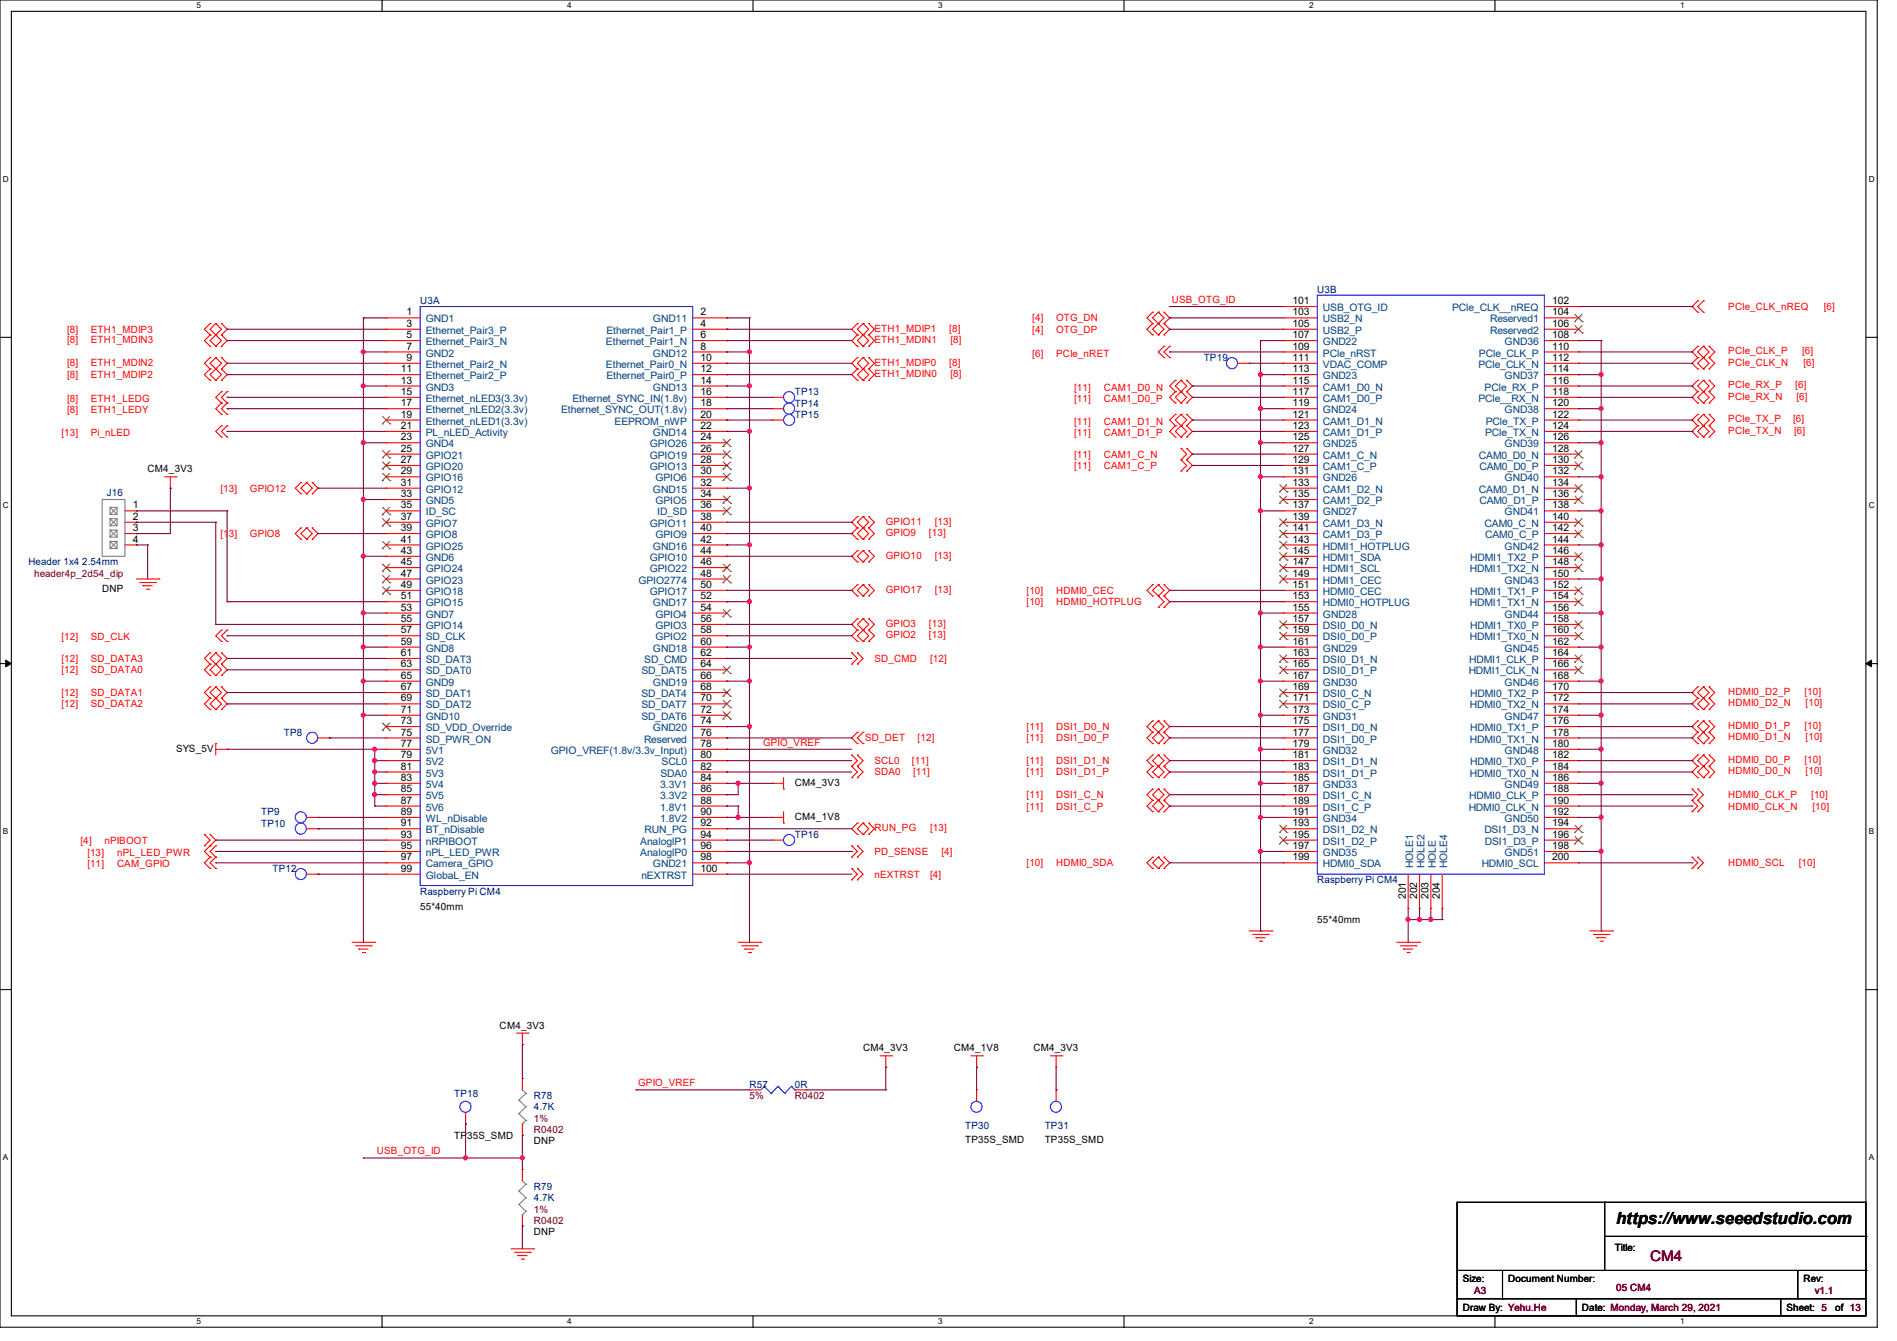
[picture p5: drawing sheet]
<svg xmlns="http://www.w3.org/2000/svg" width="297mm" height="210mm" viewBox="0 0 297 210" stroke-linecap="round" stroke-linejoin="round" font-family="sans-serif">
<defs><g id="words">
<text font-size="2.6" x="253" y="191.8">https://www.seeedstudio.com</text>
<text font-size="2.3" fill="#800000" x="258.4" y="197.5">CM4</text>
<g font-size="1.6" fill="#000080">
<text x="65.8" y="47.7">U3A</text>
<text x="206.2" y="45.9">U3B</text>
<text x="188.5" y="56.6">TP19</text>
<text x="124.5" y="61.9">TP13</text>
<text x="124.5" y="63.7">TP14</text>
<text x="124.5" y="65.4">TP15</text>
<text x="16.7" y="77.7">J16</text>
<text x="4.4" y="88.6">Header 1x4 2.54mm</text>
<text x="44.4" y="115.2">TP8</text>
<text x="40.9" y="127.7">TP9</text>
<text x="40.9" y="129.5">TP10</text>
<text x="124.5" y="131.2">TP16</text>
<text x="42.7" y="136.6">TP12</text>
<text x="65.8" y="140.1">Raspberry Pi CM4</text>
<text x="206.2" y="138.3">Raspberry Pi CM4</text>
<text x="71.1" y="171.8">TP18</text>
<text x="83.6" y="172.1">R78</text>
<text x="83.6" y="173.9">4.7K</text>
<text x="117.3" y="170.3">R57</text>
<text x="124.5" y="170.3">0R</text>
<text x="151.1" y="176.7">TP30</text>
<text x="163.6" y="176.7">TP31</text>
<text x="83.6" y="186.3">R79</text>
<text x="83.6" y="188.1">4.7K</text>
</g>
<g font-size="1.6" fill="#f00">
<text x="183.5" y="47.5">USB_OTG_ID</text>
<text x="10.5" y="52.1">[8]</text>
<text x="10.5" y="53.7">[8]</text>
<text x="14.2" y="52.1">ETH1_MDIP3</text>
<text x="14.2" y="53.7">ETH1_MDIN3</text>
<text x="136.9" y="51.9">ETH1_MDIP1</text>
<text x="136.9" y="53.7">ETH1_MDIN1</text>
<text x="148.6" y="51.9">[8]</text>
<text x="148.8" y="53.7">[8]</text>
<text x="161.6" y="50.3">[4]</text>
<text x="161.6" y="52.1">[4]</text>
<text x="165.4" y="50.3">OTG_DN</text>
<text x="165.4" y="52.1">OTG_DP</text>
<text x="270.6" y="48.6">PCIe_CLK_nREQ</text>
<text x="285.5" y="48.6">[6]</text>
<text x="10.5" y="59.2">[8]</text>
<text x="10.5" y="57.3">[8]</text>
<text x="14.2" y="59.2">ETH1_MDIP2</text>
<text x="14.2" y="57.3">ETH1_MDIN2</text>
<text x="136.9" y="57.3">ETH1_MDIP0</text>
<text x="136.9" y="59.1">ETH1_MDIN0</text>
<text x="148.6" y="57.3">[8]</text>
<text x="148.8" y="59.1">[8]</text>
<text x="161.6" y="55.8">[6]</text>
<text x="165.4" y="55.8">PCIe_nRET</text>
<text x="270.6" y="57.3">PCIe_CLK_N</text>
<text x="270.6" y="55.5">PCIe_CLK_P</text>
<text x="282.1" y="55.5">[6]</text>
<text x="282.4" y="57.3">[6]</text>
<text x="10.5" y="62.9">[8]</text>
<text x="10.5" y="64.7">[8]</text>
<text x="14.2" y="62.9">ETH1_LEDG</text>
<text x="14.2" y="64.7">ETH1_LEDY</text>
<text x="168.2" y="61.2">[11]</text>
<text x="168.2" y="62.9">[11]</text>
<text x="172.8" y="61.2">CAM1_D0_N</text>
<text x="172.8" y="62.9">CAM1_D0_P</text>
<text x="270.6" y="62.6">PCIe_RX_N</text>
<text x="270.6" y="60.8">PCIe_RX_P</text>
<text x="281.1" y="60.8">[6]</text>
<text x="281.3" y="62.6">[6]</text>
<text x="9.6" y="68.3">[13]</text>
<text x="14.2" y="68.3">Pi_nLED</text>
<text x="168.2" y="71.7">[11]</text>
<text x="168.2" y="66.5">[11]</text>
<text x="168.2" y="68.3">[11]</text>
<text x="172.8" y="71.7">CAM1_C_N</text>
<text x="172.8" y="66.5">CAM1_D1_N</text>
<text x="172.8" y="68.3">CAM1_D1_P</text>
<text x="270.6" y="67.9">PCIe_TX_N</text>
<text x="270.6" y="66.2">PCIe_TX_P</text>
<text x="280.8" y="66.2">[6]</text>
<text x="280.9" y="67.9">[6]</text>
<text x="34.5" y="77">[13]</text>
<text x="39.1" y="77">GPIO12</text>
<text x="168.2" y="73.4">[11]</text>
<text x="172.8" y="73.4">CAM1_C_P</text>
<text x="138.7" y="83.9">GPIO9</text>
<text x="138.7" y="82.2">GPIO11</text>
<text x="145.4" y="83.9">[13]</text>
<text x="146.3" y="82.2">[13]</text>
<text x="34.5" y="84.1">[13]</text>
<text x="39.1" y="84.1">GPIO8</text>
<text x="138.7" y="87.5">GPIO10</text>
<text x="146.3" y="87.5">[13]</text>
<text x="138.7" y="92.8">GPIO17</text>
<text x="146.3" y="92.8">[13]</text>
<text x="160.7" y="94.8">[10]</text>
<text x="160.7" y="93">[10]</text>
<text x="165.4" y="94.8">HDMI0_HOTPLUG</text>
<text x="165.4" y="93">HDMI0_CEC</text>
<text x="9.6" y="100.3">[12]</text>
<text x="14.2" y="100.3">SD_CLK</text>
<text x="138.7" y="98.2">GPIO3</text>
<text x="138.7" y="99.9">GPIO2</text>
<text x="145.4" y="98.2">[13]</text>
<text x="145.4" y="99.9">[13]</text>
<text x="9.6" y="105.4">[12]</text>
<text x="9.6" y="103.7">[12]</text>
<text x="14.2" y="105.4">SD_DATA0</text>
<text x="14.2" y="103.7">SD_DATA3</text>
<text x="136.9" y="103.7">SD_CMD</text>
<text x="145.6" y="103.7">[12]</text>
<text x="9.6" y="109">[12]</text>
<text x="9.6" y="110.8">[12]</text>
<text x="14.2" y="109">SD_DATA1</text>
<text x="14.2" y="110.8">SD_DATA2</text>
<text x="270.6" y="110.6">HDMI0_D2_N</text>
<text x="270.6" y="108.8">HDMI0_D2_P</text>
<text x="282.5" y="108.8">[10]</text>
<text x="282.7" y="110.6">[10]</text>
<text x="119.5" y="116.8">GPIO_VREF</text>
<text x="135.5" y="116.1">SD_DET</text>
<text x="136.9" y="119.7">SCL0</text>
<text x="142.8" y="119.7">[11]</text>
<text x="143.7" y="116.1">[12]</text>
<text x="160.7" y="114.3">[11]</text>
<text x="160.7" y="116.1">[11]</text>
<text x="160.7" y="119.7">[11]</text>
<text x="165.4" y="114.3">DSI1_D0_N</text>
<text x="165.4" y="116.1">DSI1_D0_P</text>
<text x="165.4" y="119.7">DSI1_D1_N</text>
<text x="270.6" y="119.5">HDMI0_D0_P</text>
<text x="270.6" y="115.9">HDMI0_D1_N</text>
<text x="270.6" y="114.2">HDMI0_D1_P</text>
<text x="282.5" y="119.5">[10]</text>
<text x="282.5" y="114.2">[10]</text>
<text x="282.7" y="115.9">[10]</text>
<text x="136.9" y="121.5">SDA0</text>
<text x="143" y="121.5">[11]</text>
<text x="160.7" y="121.5">[11]</text>
<text x="160.7" y="125">[11]</text>
<text x="165.4" y="121.5">DSI1_D1_P</text>
<text x="165.4" y="125">DSI1_C_N</text>
<text x="270.6" y="125">HDMI0_CLK_P</text>
<text x="270.6" y="121.3">HDMI0_D0_N</text>
<text x="282.7" y="121.3">[10]</text>
<text x="283.6" y="125">[10]</text>
<text x="136.9" y="130.2">RUN_PG</text>
<text x="145.6" y="130.2">[13]</text>
<text x="160.7" y="126.8">[11]</text>
<text x="165.4" y="126.8">DSI1_C_P</text>
<text x="270.6" y="126.8">HDMI0_CLK_N</text>
<text x="283.8" y="126.8">[10]</text>
<text x="12.6" y="132.1">[4]</text>
<text x="13.7" y="134.1">[13]</text>
<text x="13.7" y="135.8">[11]</text>
<text x="16.3" y="132.1">nPIBOOT</text>
<text x="18.3" y="134.1">nPL_LED_PWR</text>
<text x="18.3" y="135.8">CAM_GPIO</text>
<text x="136.9" y="137.5">nEXTRST</text>
<text x="136.9" y="133.9">PD_SENSE</text>
<text x="145.6" y="137.5">[4]</text>
<text x="147.4" y="133.9">[4]</text>
<text x="160.7" y="135.7">[10]</text>
<text x="165.4" y="135.7">HDMI0_SDA</text>
<text x="270.6" y="135.7">HDMI0_SCL</text>
<text x="281.6" y="135.7">[10]</text>
<text x="99.9" y="170.1">GPIO_VREF</text>
<text x="59" y="180.8">USB_OTG_ID</text>
</g>
<g font-size="1.6">
<text x="202.4" y="47.6">101</text>
<text x="243" y="47.6">102</text>
<text x="63.7" y="49.4">1</text>
<text x="63.7" y="51.2">3</text>
<text x="63.7" y="53">5</text>
<text x="109.7" y="49.4">2</text>
<text x="109.7" y="51.2">4</text>
<text x="109.7" y="53">6</text>
<text x="202.4" y="49.4">103</text>
<text x="202.4" y="51.2">105</text>
<text x="202.4" y="53">107</text>
<text x="243" y="49.4">104</text>
<text x="243" y="51.2">106</text>
<text x="243" y="53">108</text>
<text x="62.8" y="58.3">11</text>
<text x="63.7" y="54.7">7</text>
<text x="63.7" y="56.5">9</text>
<text x="109.7" y="54.7">8</text>
<text x="109.7" y="56.5">10</text>
<text x="109.7" y="58.3">12</text>
<text x="202.4" y="54.7">109</text>
<text x="202.4" y="56.5">111</text>
<text x="202.4" y="58.3">113</text>
<text x="243" y="54.7">110</text>
<text x="243" y="56.5">112</text>
<text x="243" y="58.3">114</text>
<text x="62.8" y="61.8">15</text>
<text x="62.8" y="63.6">17</text>
<text x="62.8" y="65.4">19</text>
<text x="62.8" y="60.1">13</text>
<text x="109.7" y="60.1">14</text>
<text x="109.7" y="61.8">16</text>
<text x="109.7" y="63.6">18</text>
<text x="109.7" y="65.4">20</text>
<text x="202.4" y="60.1">115</text>
<text x="202.4" y="61.8">117</text>
<text x="202.4" y="63.6">119</text>
<text x="202.4" y="65.4">121</text>
<text x="243" y="60.1">116</text>
<text x="243" y="61.8">118</text>
<text x="243" y="63.6">120</text>
<text x="243" y="65.4">122</text>
<text x="62.8" y="67.2">21</text>
<text x="62.8" y="69">23</text>
<text x="62.8" y="70.7">25</text>
<text x="109.7" y="67.2">22</text>
<text x="109.7" y="69">24</text>
<text x="109.7" y="70.7">26</text>
<text x="202.4" y="67.2">123</text>
<text x="202.4" y="69">125</text>
<text x="202.4" y="70.7">127</text>
<text x="243" y="67.2">124</text>
<text x="243" y="69">126</text>
<text x="243" y="70.7">128</text>
<text x="23.1" y="74">CM4_3V3</text>
<text x="62.8" y="72.5">27</text>
<text x="62.8" y="74.3">29</text>
<text x="62.8" y="76.1">31</text>
<text x="62.8" y="77.9">33</text>
<text x="109.7" y="72.5">28</text>
<text x="109.7" y="74.3">30</text>
<text x="109.7" y="76.1">32</text>
<text x="109.7" y="77.9">34</text>
<text x="202.4" y="72.5">129</text>
<text x="202.4" y="74.3">131</text>
<text x="202.4" y="76.1">133</text>
<text x="202.4" y="77.9">135</text>
<text x="243" y="72.5">130</text>
<text x="243" y="74.3">132</text>
<text x="243" y="76.1">134</text>
<text x="243" y="77.9">136</text>
<text x="20.8" y="79.6">1</text>
<text x="20.8" y="81.4">2</text>
<text x="20.8" y="83.2">3</text>
<text x="62.8" y="79.6">35</text>
<text x="62.8" y="81.4">37</text>
<text x="62.8" y="83.2">39</text>
<text x="109.7" y="79.6">36</text>
<text x="109.7" y="81.4">38</text>
<text x="109.7" y="83.2">40</text>
<text x="202.4" y="79.6">137</text>
<text x="202.4" y="81.4">139</text>
<text x="202.4" y="83.2">141</text>
<text x="243" y="79.6">138</text>
<text x="243" y="81.4">140</text>
<text x="243" y="83.2">142</text>
<text x="20.8" y="85">4</text>
<text x="62.8" y="85">41</text>
<text x="62.8" y="86.7">43</text>
<text x="62.8" y="88.5">45</text>
<text x="109.7" y="85">42</text>
<text x="109.7" y="86.7">44</text>
<text x="109.7" y="88.5">46</text>
<text x="202.4" y="85">143</text>
<text x="202.4" y="86.7">145</text>
<text x="202.4" y="88.5">147</text>
<text x="243" y="85">144</text>
<text x="243" y="86.7">146</text>
<text x="243" y="88.5">148</text>
<text x="16" y="92.7">DNP</text>
<text x="62.8" y="90.3">47</text>
<text x="62.8" y="92.1">49</text>
<text x="62.8" y="93.9">51</text>
<text x="62.8" y="95.6">53</text>
<text x="109.7" y="90.3">48</text>
<text x="109.7" y="92.1">50</text>
<text x="109.7" y="93.9">52</text>
<text x="109.7" y="95.6">54</text>
<text x="202.4" y="90.3">149</text>
<text x="202.4" y="92.1">151</text>
<text x="202.4" y="93.9">153</text>
<text x="202.4" y="95.6">155</text>
<text x="243" y="90.3">150</text>
<text x="243" y="92.1">152</text>
<text x="243" y="93.9">154</text>
<text x="243" y="95.6">156</text>
<text x="62.8" y="97.4">55</text>
<text x="62.8" y="99.2">57</text>
<text x="62.8" y="101">59</text>
<text x="109.7" y="97.4">56</text>
<text x="109.7" y="99.2">58</text>
<text x="109.7" y="101">60</text>
<text x="202.4" y="97.4">157</text>
<text x="202.4" y="99.2">159</text>
<text x="202.4" y="101">161</text>
<text x="243" y="97.4">158</text>
<text x="243" y="99.2">160</text>
<text x="243" y="101">162</text>
<text x="62.8" y="102.7">61</text>
<text x="62.8" y="104.5">63</text>
<text x="62.8" y="106.3">65</text>
<text x="109.7" y="102.7">62</text>
<text x="109.7" y="104.5">64</text>
<text x="109.7" y="106.3">66</text>
<text x="202.4" y="102.7">163</text>
<text x="202.4" y="104.5">165</text>
<text x="202.4" y="106.3">167</text>
<text x="243" y="102.7">164</text>
<text x="243" y="104.5">166</text>
<text x="243" y="106.3">168</text>
<text x="62.8" y="108.1">67</text>
<text x="62.8" y="109.9">69</text>
<text x="62.8" y="111.6">71</text>
<text x="62.8" y="113.4">73</text>
<text x="109.7" y="108.1">68</text>
<text x="109.7" y="109.9">70</text>
<text x="109.7" y="111.6">72</text>
<text x="109.7" y="113.4">74</text>
<text x="202.4" y="108.1">169</text>
<text x="202.4" y="109.9">171</text>
<text x="202.4" y="111.6">173</text>
<text x="202.4" y="113.4">175</text>
<text x="243" y="108.1">170</text>
<text x="243" y="109.9">172</text>
<text x="243" y="111.6">174</text>
<text x="243" y="113.4">176</text>
<text x="27.6" y="117.7">SYS_5V</text>
<text x="62.8" y="115.2">75</text>
<text x="62.8" y="117">77</text>
<text x="62.8" y="118.7">79</text>
<text x="109.7" y="115.2">76</text>
<text x="109.7" y="117">78</text>
<text x="109.7" y="118.7">80</text>
<text x="202.4" y="115.2">177</text>
<text x="202.4" y="117">179</text>
<text x="202.4" y="118.7">181</text>
<text x="243" y="115.2">178</text>
<text x="243" y="117">180</text>
<text x="243" y="118.7">182</text>
<text x="62.8" y="120.5">81</text>
<text x="62.8" y="122.3">83</text>
<text x="62.8" y="124.1">85</text>
<text x="62.8" y="125.9">87</text>
<text x="109.7" y="120.5">82</text>
<text x="109.7" y="122.3">84</text>
<text x="109.7" y="124.1">86</text>
<text x="109.7" y="125.9">88</text>
<text x="124.5" y="123.1">CM4_3V3</text>
<text x="202.4" y="120.5">183</text>
<text x="202.4" y="122.3">185</text>
<text x="202.4" y="124.1">187</text>
<text x="202.4" y="125.9">189</text>
<text x="243" y="120.5">184</text>
<text x="243" y="122.3">186</text>
<text x="243" y="124.1">188</text>
<text x="243" y="125.9">190</text>
<text x="62.8" y="127.6">89</text>
<text x="62.8" y="129.4">91</text>
<text x="62.8" y="131.2">93</text>
<text x="109.7" y="127.6">90</text>
<text x="109.7" y="129.4">92</text>
<text x="109.7" y="131.2">94</text>
<text x="124.5" y="128.4">CM4_1V8</text>
<text x="202.4" y="127.6">191</text>
<text x="202.4" y="129.4">193</text>
<text x="202.4" y="131.2">195</text>
<text x="243" y="127.6">192</text>
<text x="243" y="129.4">194</text>
<text x="243" y="131.2">196</text>
<text x="62.8" y="133">95</text>
<text x="62.8" y="134.7">97</text>
<text x="62.8" y="136.5">99</text>
<text x="109.7" y="133">96</text>
<text x="109.7" y="134.7">98</text>
<text x="109.7" y="136.5">100</text>
<text x="202.4" y="133">197</text>
<text x="202.4" y="134.7">199</text>
<text x="243" y="133">198</text>
<text x="243" y="134.7">200</text>
<text x="65.8" y="142.4">55*40mm</text>
<text x="220.1" y="140.8" transform="rotate(-90 220.1 140.8)">201</text>
<text x="221.9" y="140.8" transform="rotate(-90 221.9 140.8)">202</text>
<text x="223.7" y="140.8" transform="rotate(-90 223.7 140.8)">203</text>
<text x="225.4" y="140.8" transform="rotate(-90 225.4 140.8)">204</text>
<text x="206.2" y="144.6">55*40mm</text>
<text x="78.2" y="161.1">CM4_3V3</text>
<text x="135.1" y="164.7">CM4_3V3</text>
<text x="149.4" y="164.7">CM4_1V8</text>
<text x="161.8" y="164.7">CM4_3V3</text>
<text x="71.1" y="178.3">TP35S_SMD</text>
<text x="83.6" y="179.2">DNP</text>
<text x="151.1" y="179.1">TP35S_SMD</text>
<text x="163.6" y="179.1">TP35S_SMD</text>
<text x="83.6" y="193.5">DNP</text>
<text x="252.8" y="196">Title:</text>
<text x="229" y="200.7">Size:</text>
<text x="236.1" y="200.7">Document Number:</text>
<text x="282.4" y="200.7">Rev:</text>
<text x="229" y="205.4">Draw By: Yehu.He</text>
<text x="247.7" y="205.4">Date: Monday, March 29, 2021</text>
<text x="279.7" y="205.4">Sheet: 5</text>
<text x="287.3" y="205.4">of 13</text>
</g>
<g font-size="1.6" fill="#004080">
<text x="66.7" y="50.5">GND1</text>
<text x="66.7" y="52.3">Ethernet_Pair3_P</text>
<text x="95" y="52.3">Ethernet_Pair1_P</text>
<text x="102.2" y="50.5">GND11</text>
<text x="207.1" y="48.7">USB_OTG_ID</text>
<text x="207.1" y="50.5">USB2_N</text>
<text x="207.1" y="52.3">USB2_P</text>
<text x="227.4" y="48.7">PCle_CLK__nREQ</text>
<text x="233.3" y="50.5">Reserved1</text>
<text x="233.3" y="52.3">Reserved2</text>
<text x="66.7" y="54.1">Ethernet_Pair3_N</text>
<text x="66.7" y="55.8">GND2</text>
<text x="66.7" y="57.6">Ethernet_Pair2_N</text>
<text x="66.7" y="59.4">Ethernet_Pair2_P</text>
<text x="94.9" y="54.1">Ethernet_Pair1_N</text>
<text x="94.9" y="57.6">Ethernet_Pair0_N</text>
<text x="95" y="59.4">Ethernet_Pair0_P</text>
<text x="102.2" y="55.8">GND12</text>
<text x="207.1" y="54.1">GND22</text>
<text x="207.1" y="55.8">PCle_nRST</text>
<text x="207.1" y="57.6">VDAC_COMP</text>
<text x="207.1" y="59.4">GND23</text>
<text x="231.5" y="57.6">PCle_CLK_N</text>
<text x="231.6" y="55.8">PCle_CLK_P</text>
<text x="235.6" y="54.1">GND36</text>
<text x="235.6" y="59.4">GND37</text>
<text x="66.7" y="63">Ethernet_nLED3(3.3v)</text>
<text x="66.7" y="64.7">Ethernet_nLED2(3.3v)</text>
<text x="66.7" y="61.2">GND3</text>
<text x="87.8" y="64.7">Ethernet_SYNC_OUT(1.8v)</text>
<text x="89.6" y="63">Ethernet_SYNC_IN(1.8v)</text>
<text x="102.2" y="61.2">GND13</text>
<text x="207.1" y="61.2">CAM1_D0_N</text>
<text x="207.1" y="63">CAM1_D0_P</text>
<text x="207.1" y="64.7">GND24</text>
<text x="231.5" y="63">PCle__RX_N</text>
<text x="232.4" y="61.2">PCle_RX_P</text>
<text x="235.6" y="64.7">GND38</text>
<text x="66.7" y="66.5">Ethernet_nLED1(3.3v)</text>
<text x="66.7" y="68.3">PL_nLED_Activity</text>
<text x="66.7" y="70.1">GND4</text>
<text x="66.7" y="71.8">GPIO21</text>
<text x="96.2" y="66.5">EEPROM_nWP</text>
<text x="101.7" y="70.1">GPIO26</text>
<text x="101.7" y="71.8">GPIO19</text>
<text x="102.2" y="68.3">GND14</text>
<text x="207.1" y="66.5">CAM1_D1_N</text>
<text x="207.1" y="68.3">CAM1_D1_P</text>
<text x="207.1" y="70.1">GND25</text>
<text x="207.1" y="71.8">CAM1_C_N</text>
<text x="231.6" y="71.8">CAM0_D0_N</text>
<text x="232.5" y="68.3">PCle_TX_N</text>
<text x="232.6" y="66.5">PCle_TX_P</text>
<text x="235.6" y="70.1">GND39</text>
<text x="66.7" y="73.6">GPIO20</text>
<text x="66.7" y="75.4">GPIO16</text>
<text x="66.7" y="77.2">GPIO12</text>
<text x="101.7" y="73.6">GPIO13</text>
<text x="102.2" y="77.2">GND15</text>
<text x="102.6" y="75.4">GPIO6</text>
<text x="207.1" y="73.6">CAM1_C_P</text>
<text x="207.1" y="75.4">GND26</text>
<text x="207.1" y="77.2">CAM1_D2_N</text>
<text x="231.6" y="77.2">CAM0_D1_N</text>
<text x="231.6" y="73.6">CAM0_D0_P</text>
<text x="235.6" y="75.4">GND40</text>
<text x="66.7" y="79">GND5</text>
<text x="66.7" y="80.7">ID_SC</text>
<text x="66.7" y="82.5">GPIO7</text>
<text x="101.7" y="82.5">GPIO11</text>
<text x="102.6" y="79">GPIO5</text>
<text x="102.9" y="80.7">ID_SD</text>
<text x="207.1" y="79">CAM1_D2_P</text>
<text x="207.1" y="80.7">GND27</text>
<text x="207.1" y="82.5">CAM1_D3_N</text>
<text x="231.6" y="79">CAM0_D1_P</text>
<text x="232.4" y="82.5">CAM0_C_N</text>
<text x="235.6" y="80.7">GND41</text>
<text x="66.7" y="84.3">GPIO8</text>
<text x="66.7" y="86.1">GPIO25</text>
<text x="66.7" y="87.8">GND6</text>
<text x="66.7" y="89.6">GPIO24</text>
<text x="101.7" y="87.8">GPIO10</text>
<text x="101.7" y="89.6">GPIO22</text>
<text x="102.2" y="86.1">GND16</text>
<text x="102.6" y="84.3">GPIO9</text>
<text x="207.1" y="84.3">CAM1_D3_P</text>
<text x="207.1" y="86.1">HDMI1_HOTPLUG</text>
<text x="207.1" y="87.8">HDMI1_SDA</text>
<text x="207.1" y="89.6">HDMI1_SCL</text>
<text x="230.1" y="89.6">HDMI1_TX2_N</text>
<text x="230.2" y="87.8">HDMI1_TX2_P</text>
<text x="232.5" y="84.3">CAM0_C_P</text>
<text x="235.6" y="86.1">GND42</text>
<text x="66.7" y="91.4">GPIO23</text>
<text x="66.7" y="93.2">GPIO18</text>
<text x="66.7" y="95">GPIO15</text>
<text x="99.9" y="91.4">GPIO2774</text>
<text x="101.7" y="93.2">GPIO17</text>
<text x="102.2" y="95">GND17</text>
<text x="207.1" y="91.4">HDMI1_CEC</text>
<text x="207.1" y="93.2">HDMI0_CEC</text>
<text x="207.1" y="95">HDMI0_HOTPLUG</text>
<text x="230.1" y="95">HDMI1_TX1_N</text>
<text x="230.2" y="93.2">HDMI1_TX1_P</text>
<text x="235.6" y="91.4">GND43</text>
<text x="66.7" y="96.7">GND7</text>
<text x="66.7" y="98.5">GPIO14</text>
<text x="66.7" y="100.3">SD_CLK</text>
<text x="102.6" y="96.7">GPIO4</text>
<text x="102.6" y="98.5">GPIO3</text>
<text x="102.6" y="100.3">GPIO2</text>
<text x="207.1" y="96.7">GND28</text>
<text x="207.1" y="98.5">DSI0_D0_N</text>
<text x="207.1" y="100.3">DSI0_D0_P</text>
<text x="230.1" y="100.3">HDMI1_TX0_N</text>
<text x="230.2" y="98.5">HDMI1_TX0_P</text>
<text x="235.6" y="96.7">GND44</text>
<text x="66.7" y="102.1">GND8</text>
<text x="66.7" y="103.8">SD_DAT3</text>
<text x="66.7" y="105.6">SD_DAT0</text>
<text x="66.7" y="107.4">GND9</text>
<text x="100.4" y="105.6">SD_DAT5</text>
<text x="100.9" y="103.8">SD_CMD</text>
<text x="102.2" y="102.1">GND18</text>
<text x="102.2" y="107.4">GND19</text>
<text x="207.1" y="102.1">GND29</text>
<text x="207.1" y="103.8">DSI0_D1_N</text>
<text x="207.1" y="105.6">DSI0_D1_P</text>
<text x="207.1" y="107.4">GND30</text>
<text x="230" y="105.6">HDMI1_CLK_N</text>
<text x="230" y="103.8">HDMI1_CLK_P</text>
<text x="235.6" y="102.1">GND45</text>
<text x="235.6" y="107.4">GND46</text>
<text x="66.7" y="109.2">SD_DAT1</text>
<text x="66.7" y="111">SD_DAT2</text>
<text x="66.7" y="112.7">GND10</text>
<text x="100.4" y="109.2">SD_DAT4</text>
<text x="100.4" y="111">SD_DAT7</text>
<text x="100.4" y="112.7">SD_DAT6</text>
<text x="207.1" y="109.2">DSI0_C_N</text>
<text x="207.1" y="111">DSI0_C_P</text>
<text x="207.1" y="112.7">GND31</text>
<text x="230.1" y="111">HDMI0_TX2_N</text>
<text x="230.2" y="109.2">HDMI0_TX2_P</text>
<text x="235.6" y="112.7">GND47</text>
<text x="66.7" y="114.5">SD_VDD_Override</text>
<text x="66.7" y="116.3">SD_PWR_ON</text>
<text x="66.7" y="118.1">5V1</text>
<text x="66.7" y="119.8">5V2</text>
<text x="86.2" y="118.1">GPIO_VREF(1.8v/3.3v_Input)</text>
<text x="100.8" y="116.3">Reserved</text>
<text x="102.2" y="114.5">GND20</text>
<text x="103.6" y="119.8">SCL0</text>
<text x="207.1" y="114.5">DSI1_D0_N</text>
<text x="207.1" y="116.3">DSI1_D0_P</text>
<text x="207.1" y="118.1">GND32</text>
<text x="207.1" y="119.8">DSI1_D1_N</text>
<text x="230.1" y="116.3">HDMI0_TX1_N</text>
<text x="230.2" y="114.5">HDMI0_TX1_P</text>
<text x="230.2" y="119.8">HDMI0_TX0_P</text>
<text x="235.6" y="118.1">GND48</text>
<text x="66.7" y="121.6">5V3</text>
<text x="66.7" y="123.4">5V4</text>
<text x="66.7" y="125.2">5V5</text>
<text x="103.4" y="123.4">3.3V1</text>
<text x="103.4" y="125.2">3.3V2</text>
<text x="103.4" y="121.6">SDA0</text>
<text x="207.1" y="121.6">DSI1_D1_P</text>
<text x="207.1" y="123.4">GND33</text>
<text x="207.1" y="125.2">DSI1_C_N</text>
<text x="230" y="125.2">HDMI0_CLK_P</text>
<text x="230.1" y="121.6">HDMI0_TX0_N</text>
<text x="235.6" y="123.4">GND49</text>
<text x="66.7" y="127">5V6</text>
<text x="66.7" y="128.7">WL_nDisable</text>
<text x="66.7" y="130.5">BT_nDisable</text>
<text x="100.9" y="130.5">RUN_PG</text>
<text x="103.4" y="127">1.8V1</text>
<text x="103.4" y="128.7">1.8V2</text>
<text x="207.1" y="127">DSI1_C_P</text>
<text x="207.1" y="128.7">GND34</text>
<text x="207.1" y="130.5">DSI1_D2_N</text>
<text x="230" y="127">HDMI0_CLK_N</text>
<text x="232.4" y="130.5">DSI1_D3_N</text>
<text x="235.6" y="128.7">GND50</text>
<text x="66.7" y="132.3">nRPIBOOT</text>
<text x="66.7" y="134.1">nPL_LED_PWR</text>
<text x="66.7" y="135.8">Camera_GPlO</text>
<text x="66.7" y="137.6">GlobaL_EN</text>
<text x="100.2" y="132.3">AnaloglP1</text>
<text x="100.2" y="134.1">AnaloglP0</text>
<text x="100.4" y="137.6">nEXTRST</text>
<text x="102.2" y="135.8">GND21</text>
<text x="207.1" y="132.3">DSI1_D2_P</text>
<text x="207.1" y="134.1">GND35</text>
<text x="207.1" y="135.8">HDMI0_SDA</text>
<text x="221.2" y="136" transform="rotate(-90 221.2 136)">HOLE1</text>
<text x="223" y="136" transform="rotate(-90 223 136)">HOLE2</text>
<text x="224.8" y="136" transform="rotate(-90 224.8 136)">HOLE</text>
<text x="226.6" y="136" transform="rotate(-90 226.6 136)">HOLE4</text>
<text x="232" y="135.8">HDMI0_SCL</text>
<text x="232.5" y="132.3">DSI1_D3_P</text>
<text x="235.6" y="134.1">GND51</text>
</g>
<g font-size="1.6" fill="#800000">
<text x="5.3" y="90.3">header4p_2d54_dip</text>
<text x="117.3" y="172.1">5%</text>
<text x="124.5" y="172.1">R0402</text>
<text x="83.6" y="175.7">1%</text>
<text x="83.6" y="177.5">R0402</text>
<text x="83.6" y="189.9">1%</text>
<text x="83.6" y="191.7">R0402</text>
<text x="230.8" y="202.7">A3</text>
<text x="253" y="202.2">05 CM4</text>
<text x="284.1" y="202.7">v1.1</text>
</g>
<g font-size="1.3">
<text x="30.8" y="1.3">5</text>
<text x="88.8" y="1.3">4</text>
<text x="146.9" y="1.3">3</text>
<text x="205" y="1.3">2</text>
<text x="263.1" y="1.3">1</text>
<text x=".5" y="28.4">D</text>
<text x="292.6" y="28.4">D</text>
<text x=".5" y="79.5">C</text>
<text x="292.6" y="79.5">C</text>
<text x=".5" y="130.6">B</text>
<text x="292.6" y="130.6">B</text>
<text x=".5" y="181.7">A</text>
<text x="292.6" y="181.7">A</text>
<text x="30.8" y="207.4">5</text>
<text x="88.8" y="207.4">4</text>
<text x="146.9" y="207.4">3</text>
<text x="205" y="207.4">2</text>
<text x="263.1" y="207.4">1</text>
</g>
</g></defs>
<path d="M0 0h293.9v207.9h-293.9zM1.8 1.8h290.3v204.3h-290.3z" fill="none" stroke="#000" stroke-width=".17"/>
<g fill="#fff">
<path d="M30.8 .2h.7v1.4h-.7z"/>
<path d="M30.8 206.2h.7v1.4h-.7z"/>
</g>
<path d="M59.8 0v1.8M59.8 206.1v1.8" fill="none" stroke="#000" stroke-width=".17"/>
<g fill="#fff">
<path d="M88.8 .2h.7v1.4h-.7z"/>
<path d="M88.8 206.2h.7v1.4h-.7z"/>
</g>
<path d="M117.9 0v1.8M117.9 206.1v1.8" fill="none" stroke="#000" stroke-width=".17"/>
<g fill="#fff">
<path d="M146.9 .2h.7v1.4h-.7z"/>
<path d="M146.9 206.2h.7v1.4h-.7z"/>
</g>
<path d="M176 0v1.8M176 206.1v1.8" fill="none" stroke="#000" stroke-width=".17"/>
<g fill="#fff">
<path d="M205 .2h.7v1.4h-.7z"/>
<path d="M205 206.2h.7v1.4h-.7z"/>
</g>
<path d="M234.1 0v1.8M234.1 206.1v1.8" fill="none" stroke="#000" stroke-width=".17"/>
<g fill="#fff">
<path d="M263.1 .2h.6v1.4h-.6z"/>
<path d="M263.1 206.2h.6v1.4h-.6z"/>
<path d="M.5 27.3h.9v1.4h-.9z"/>
<path d="M292.6 27.3h.9v1.4h-.9z"/>
<path d="M.5 78.4h.9v1.4h-.9z"/>
<path d="M292.6 78.4h.9v1.4h-.9z"/>
</g>
<path d="M0 52.8h1.8M292.1 52.8h1.8" fill="none" stroke="#000" stroke-width=".17"/>
<g fill="#fff">
<path d="M.5 129.5h.8v1.4h-.8z"/>
<path d="M292.6 129.5h.8v1.4h-.8z"/>
</g>
<path d="M0 103.9h1.8M292.1 103.9h1.8" fill="none" stroke="#000" stroke-width=".17"/>
<path d="M.9 103.4l.9 .5-.9 .5zM292.1 103.9l.9-.5v1z" fill="#000" stroke="#000" stroke-width=".16"/>
<g fill="#fff">
<path d="M.5 180.5h.8v1.4h-.8z"/>
<path d="M292.6 180.5h.8v1.4h-.8z"/>
</g>
<g fill="none" stroke="#000" stroke-width=".17">
<path d="M0 155h1.8M292.1 155h1.8M228.1 188.3h64v17.8h-64zM228.1 199h64M235.2 199v4.4M251.2 188.3h.1M251.2 188.3v10.7M251.2 193.6h40.9M281.5 199v4.4M292.1 199h.1M292.1 193.6h.1M228.1 203.4h.1"/>
<path d="M228.1 203.4h64M235.2 203.4h.1M246.8 206.1h.1M246.8 203.4v2.7M278.8 206.1h.1M278.8 203.4v2.7M281.5 203.4h.1"/>
</g>
<g fill="none" stroke="#f00" stroke-width=".17">
<path d="M32.9 57.8h.1M32.9 59.6h.1M32.9 50.7h.1M32.9 52.5h.1M32.9 56h.1M32.9 54.2h.1M32.9 57.8l-.9 .9 .9 .9M32.9 50.7l-.9 .9 .9 .9M32.9 56l-.9 .9 .9 .9M32.9 52.5l-.9 .8 .9 .9M33.8 59.6h.1M33.8 57.8h.1"/>
<path d="M33.8 52.5h.1M33.8 50.7h.1M33.8 56h.1M33.8 54.2h.1M33.8 56l.9 .9-1.8 1.8 .9 .9M33.8 56l-.9 .9 1.8 1.8-.9 .9M33.8 50.7l-.9 .9 1.8 1.7-.9 .9M33.8 50.7l.9 .9-1.8 1.7 .9 .9M34.7 57.8h.1M34.7 59.6h.1M34.7 50.7h.1M34.7 52.5h.1"/>
<path d="M34.7 56h.1M34.7 54.2h.1M34.7 57.8l.9 .9-.9 .9M34.7 50.7l.9 .9-.9 .9M34.7 52.5l.9 .8-.9 .9M34.7 56l.9 .9-.9 .9M60.5 49.8h.1M60.5 51.6h.1M60.5 53.3h.1M60.5 55.1h.1M60.5 56.9h.1M60.5 58.7h.1"/>
<path d="M60.5 49.8h5.3M60.5 51.6h5.3M60.5 53.3h5.3M60.5 55.1h5.3M60.5 56.9h5.3M60.5 58.7h5.3M108.5 49.8h5.3M108.5 51.6h5.3M108.5 53.3h5.3M108.5 55.1h5.3M108.5 56.9h5.3M108.5 58.7h5.3"/>
<path d="M113.8 49.8h.1M113.8 51.6h.1M113.8 53.3h.1M113.8 55.1h.1M113.8 56.9h.1M113.8 58.7h.1M134.2 57.8h.1M134.2 56h.1M134.2 52.5h.1M134.2 50.7h.1M134.2 59.6h.1M134.2 54.2h.1"/>
<path d="M134.2 52.5l-.9 .8 .9 .9M134.2 56l-.9 .9 .9 .9M134.2 50.7l-.9 .9 .9 .9M134.2 57.8l-.9 .9 .9 .9M135.1 56h.1M135.1 57.8h.1M135.1 50.7h.1M135.1 52.5h.1M135.1 59.6h.1M135.1 54.2h.1M135.1 56l.9 .9-1.8 1.8 .9 .9M135.1 56l-.9 .9 1.8 1.8-.9 .9"/>
<path d="M135.1 50.7l.9 .9-1.8 1.7 .9 .9M135.1 50.7l-.9 .9 1.8 1.7-.9 .9M136 57.8h.1M136 56h.1M136 52.5h.1M136 50.7h.1M136 59.6h.1M136 54.2h.1M136 56l.9 .9-.9 .9M136 52.5l.9 .8-.9 .9M136 50.7l.9 .9-.9 .9M136 57.8l.9 .9-.9 .9"/>
<path d="M180.5 48.9h.1M180.5 50.7h.1M180.5 52.5h.1M180.5 48.9l-.9 .9 .9 .9M180.5 50.7l-.9 .9 .9 .9M181.4 50.7h.1M181.4 48.9h.1M181.4 52.5h.1M181.4 48.9l-.9 .9 1.7 1.8-.8 .9M181.4 48.9l.8 .9-1.7 1.8 .9 .9M182.2 48.9h.1M182.2 50.7h.1"/>
<path d="M182.2 52.5h.1M182.2 54.2h.1M182.2 56h.1M182.2 48.9l.9 .9-.9 .9M182.2 50.7l.9 .9-.9 .9M182.2 54.2l-.8 .9 .8 .9M183.1 54.2h.1M183.1 56h.1M183.1 54.2l-.9 .9 .9 .9M184 59.6h.1M184 59.6l-.9 .9 .9 .8M184.9 59.6h.1"/>
<path d="M184.9 59.6l-.9 .9 1.8 1.7-.9 .9M184.9 59.6l.9 .9-1.8 1.7 .9 .9M185.8 59.6h.1M185.8 59.6l.9 .9-.9 .8M193.8 56.9h1.8M195.6 56.9h.1M200.9 48h.1M200.9 49.8h.1M200.9 51.6h.1M200.9 53.3h.1M200.9 55.1h.1M200.9 56.9h.1"/>
<path d="M200.9 58.7h.1M200.9 48h5.3M200.9 49.8h5.3M200.9 51.6h5.3M200.9 53.3h5.3M200.9 55.1h5.3M200.9 56.9h5.3M200.9 58.7h5.3M241.8 48h5.3M241.8 49.8h5.3M241.8 51.6h5.3M241.8 53.3h5.3"/>
<path d="M241.8 55.1h5.3M241.8 56.9h5.3M241.8 58.7h5.3M247.1 48h.1M247.1 49.8h.1M247.1 51.6h.1M247.1 53.3h.1M247.1 55.1h.1M247.1 56.9h.1M247.1 58.7h.1M265.8 59.6h.1M265.8 57.8h.1"/>
<path d="M265.8 56h.1M265.8 54.2h.1M265.8 47.1h.1M265.8 48.9h.1M265.8 56l-.9 .9 .9 .9M265.8 59.6l-.9 .9 .9 .8M265.8 54.2l-.9 .9 .9 .9M265.8 47.1l-.9 .9 .9 .9M266.7 59.6h.1M266.7 56h.1M266.7 57.8h.1M266.7 54.2h.1"/>
<path d="M266.7 48.9h.1M266.7 47.1h.1M266.7 59.6l-.9 .9 1.8 1.7-.9 .9M266.7 59.6l.9 .9-1.8 1.7 .9 .9M266.7 54.2l-.9 .9 1.8 1.8-.9 .9M266.7 54.2l.9 .9-1.8 1.8 .9 .9M266.7 47.1l-.9 .9 .9 .9M267.6 59.6h.1M267.6 57.8h.1M267.6 56h.1M267.6 54.2h.1M267.6 59.6l.9 .9-.9 .8"/>
<path d="M267.6 56l.9 .9-.9 .9M267.6 54.2l.9 .9-.9 .9M25.8 74.7h1.8M26.7 76.5h.1M26.7 74.7v1.8M27.6 74.7h.1M34.7 61.3h.1M34.7 63.1h.1M34.7 64.9h.1M34.7 66.7h.1M34.7 68.5h.1M34.7 61.3l-.9 .9 .9 .9"/>
<path d="M34.7 63.1l-.9 .9 .9 .9M34.7 66.7l-.9 .9 .9 .9M35.6 61.3h.1M35.6 63.1h.1M35.6 64.9h.1M35.6 66.7h.1M35.6 68.5h.1M35.6 61.3l-.9 .9 .9 .9M35.6 63.1l-.9 .9 .9 .9M35.6 66.7l-.9 .9 .9 .9M47.1 75.6h.1M47.1 77.3h.1"/>
<path d="M47.1 75.6l-.9 .9 .9 .8M48 77.3h.1M48 75.6h.1M48 75.6l-.9 .9 .9 .8M48 75.6l.9 .9-.9 .8M48.9 75.6h.1M48.9 77.3h.1M48.9 75.6l.9 .9-.9 .8M60.5 62.2h.1M60.5 64h.1M60.5 65.8h.1M60.5 67.6h.1"/>
<path d="M60.5 69.3h.1M60.5 71.1h.1M60.5 72.9h.1M60.5 74.7h.1M60.5 76.5h.1M60.5 78.2h.1M60.5 60.5h.1M60.5 74.7h5.3M60.5 60.5h5.3M60.5 62.2h5.3M60.5 64h5.3M60.5 65.8h5.3"/>
<path d="M60.5 67.6h5.3M60.5 69.3h5.3M60.5 71.1h5.3M60.5 72.9h5.3M60.5 76.5h5.3M60.5 78.2h5.3M108.5 74.7h5.3M108.5 60.5h5.3M108.5 62.2h5.3M108.5 64h5.3M108.5 65.8h5.3M108.5 67.6h5.3"/>
<path d="M108.5 69.3h5.3M108.5 71.1h5.3M108.5 72.9h5.3M108.5 76.5h5.3M108.5 78.2h5.3M113.8 60.5h.1M113.8 62.2h.1M113.8 64h.1M113.8 65.8h.1M113.8 67.6h.1M113.8 69.3h.1M113.8 71.1h.1"/>
<path d="M113.8 72.9h.1M113.8 74.7h.1M113.8 76.5h.1M113.8 78.2h.1M120.9 62.2h.1M120.9 64h.1M120.9 65.8h.1M120.9 62.2h1.8M120.9 64h1.8M120.9 65.8h1.8M184 64.9h.1M184 66.7h.1"/>
<path d="M184 68.5h.1M184 61.3h.1M184 63.1h.1M184 64.9l-.9 .9 .9 .9M184 66.7l-.9 .9 .9 .9M184 61.3l-.9 .9 .9 .9M184.9 70.2h.1M184.9 72h.1M184.9 73.8h.1M184.9 66.7h.1M184.9 64.9h.1M184.9 68.5h.1"/>
<path d="M184.9 61.3h.1M184.9 63.1h.1M184.9 64.9l-.9 .9 1.8 1.8-.9 .9M184.9 70.2l.9 .9-.9 .9M184.9 72l.9 .9-.9 .9M184.9 64.9l.9 .9-1.8 1.8 .9 .9M185.8 72h.1M185.8 70.2h.1M185.8 73.8h.1M185.8 64.9h.1M185.8 66.7h.1M185.8 68.5h.1"/>
<path d="M185.8 61.3h.1M185.8 63.1h.1M185.8 61.3l.9 .9-.9 .9M185.8 70.2l.9 .9-.9 .9M185.8 72l.9 .9-.9 .9M185.8 64.9l.9 .9-.9 .9M185.8 66.7l.9 .9-.9 .9M200.9 60.5h.1M200.9 62.2h.1M200.9 64h.1M200.9 65.8h.1M200.9 67.6h.1"/>
<path d="M200.9 69.3h.1M200.9 71.1h.1M200.9 72.9h.1M200.9 74.7h.1M200.9 76.5h.1M200.9 78.2h.1M200.9 74.7h5.3M200.9 60.5h5.3M200.9 62.2h5.3M200.9 64h5.3M200.9 65.8h5.3M200.9 67.6h5.3"/>
<path d="M200.9 69.3h5.3M200.9 71.1h5.3M200.9 72.9h5.3M200.9 76.5h5.3M200.9 78.2h5.3M241.8 74.7h5.3M241.8 60.5h5.3M241.8 62.2h5.3M241.8 64h5.3M241.8 65.8h5.3M241.8 67.6h5.3M241.8 69.3h5.3"/>
<path d="M241.8 71.1h5.3M241.8 72.9h5.3M241.8 76.5h5.3M241.8 78.2h5.3M247.1 60.5h.1M247.1 62.2h.1M247.1 64h.1M247.1 65.8h.1M247.1 67.6h.1M247.1 69.3h.1M247.1 71.1h.1M247.1 72.9h.1"/>
<path d="M247.1 74.7h.1M247.1 76.5h.1M247.1 78.2h.1M265.8 68.5h.1M265.8 66.7h.1M265.8 64.9h.1M265.8 63.1h.1M265.8 61.3h.1M265.8 66.7l-.9 .9 .9 .9M265.8 61.3l-.9 .9 .9 .9M265.8 64.9l-.9 .9 .9 .9M266.7 66.7h.1"/>
<path d="M266.7 68.5h.1M266.7 64.9h.1M266.7 61.3h.1M266.7 63.1h.1M266.7 64.9l-.9 .9 1.8 1.8-.9 .9M266.7 64.9l.9 .9-1.8 1.8 .9 .9M267.6 68.5h.1M267.6 66.7h.1M267.6 64.9h.1M267.6 63.1h.1M267.6 61.3h.1M267.6 66.7l.9 .9-.9 .9"/>
<path d="M267.6 64.9l.9 .9-.9 .9M267.6 61.3l.9 .9-.9 .9M19.6 80h1.7M19.6 81.8h1.7M19.6 83.6h1.7M19.6 85.3h1.7M21.3 80h.1M21.3 81.8h.1M21.3 83.6h.1M21.3 85.3h.1M21.3 90.7h3.6M21.9 91.2h2.4"/>
<path d="M22.4 91.7h.1M22.4 91.7h1.4M22.9 92.3h.4M23.3 92.3h.1M24.3 91.2h.1M24.9 90.7h.1M34.7 98.7h.1M34.7 98.7l-.9 .9 .9 .9M35.6 98.7h.1M35.6 98.7l-.9 .9 .9 .9M47.1 82.7h.1M47.1 84.5h.1"/>
<path d="M47.1 82.7l-.9 .9 .9 .9M48 84.5h.1M48 82.7h.1M48 82.7l-.9 .9 .9 .9M48 82.7l.9 .9-.9 .9M48.9 82.7h.1M48.9 84.5h.1M48.9 82.7l.9 .9-.9 .9M60.5 80h.1M60.5 81.8h.1M60.5 83.6h.1M60.5 85.3h.1"/>
<path d="M60.5 87.1h.1M60.5 88.9h.1M60.5 90.7h.1M60.5 92.5h.1M60.5 94.2h.1M60.5 96h.1M60.5 97.8h.1M60.5 99.6h.1M60.5 90.7h5.3M60.5 80h5.3M60.5 81.8h5.3M60.5 83.6h5.3"/>
<path d="M60.5 85.3h5.3M60.5 87.1h5.3M60.5 88.9h5.3M60.5 92.5h5.3M60.5 94.2h5.3M60.5 96h5.3M60.5 97.8h5.3M60.5 99.6h5.3M108.5 90.7h5.3M108.5 80h5.3M108.5 81.8h5.3M108.5 83.6h5.3"/>
<path d="M108.5 85.3h5.3M108.5 87.1h5.3M108.5 88.9h5.3M108.5 92.5h5.3M108.5 94.2h5.3M108.5 96h5.3M108.5 97.8h5.3M108.5 99.6h5.3M113.8 80h.1M113.8 81.8h.1M113.8 83.6h.1M113.8 85.3h.1"/>
<path d="M113.8 87.1h.1M113.8 88.9h.1M113.8 90.7h.1M113.8 92.5h.1M113.8 94.2h.1M113.8 96h.1M113.8 97.8h.1M113.8 99.6h.1M134.2 98.7h.1M134.2 96.9h.1M134.2 88h.1M134.2 86.2h.1"/>
<path d="M134.2 84.5h.1M134.2 82.7h.1M134.2 80.9h.1M134.2 93.3h.1M134.2 91.6h.1M134.2 98.7l-.9 .9 .9 .9M134.2 96.9l-.9 .9 .9 .9M134.2 82.7l-.9 .9 .9 .9M134.2 86.2l-.9 .9 .9 .9M134.2 80.9l-.9 .9 .9 .9M134.2 91.6l-.9 .9 .9 .8M135.1 96.9h.1"/>
<path d="M135.1 98.7h.1M135.1 86.2h.1M135.1 88h.1M135.1 82.7h.1M135.1 84.5h.1M135.1 80.9h.1M135.1 91.6h.1M135.1 93.3h.1M135.1 96.9l-.9 .9 1.8 1.8-.9 .9M135.1 96.9l.9 .9-1.8 1.8 .9 .9M135.1 86.2l.9 .9-.9 .9M135.1 86.2l-.9 .9 .9 .9"/>
<path d="M135.1 80.9l-.9 .9 1.8 1.8-.9 .9M135.1 80.9l.9 .9-1.8 1.8 .9 .9M135.1 91.6l.9 .9-.9 .8M135.1 91.6l-.9 .9 .9 .8M136 98.7h.1M136 96.9h.1M136 88h.1M136 86.2h.1M136 84.5h.1M136 82.7h.1M136 80.9h.1M136 93.3h.1"/>
<path d="M136 91.6h.1M136 91.6l.9 .9-.9 .8M136 96.9l.9 .9-.9 .9M136 98.7l.9 .9-.9 .9M136 86.2l.9 .9-.9 .9M136 82.7l.9 .9-.9 .9M136 80.9l.9 .9-.9 .9M180.5 91.6h.1M180.5 93.3h.1M180.5 91.6l-.9 .9 .9 .8M181.4 95.1h.1M181.4 93.3h.1"/>
<path d="M181.4 91.6h.1M181.4 91.6l-.9 .9 1.7 1.7-.8 .9M181.4 91.6l.8 .9-.8 .8M182.2 93.3h.1M182.2 95.1h.1M182.2 91.6h.1M182.2 93.3l.9 .9-.9 .9M182.2 91.6l.9 .9-.9 .8M200.9 80h.1M200.9 81.8h.1M200.9 83.6h.1M200.9 85.3h.1"/>
<path d="M200.9 87.1h.1M200.9 88.9h.1M200.9 90.7h.1M200.9 92.5h.1M200.9 94.2h.1M200.9 96h.1M200.9 97.8h.1M200.9 99.6h.1M200.9 90.7h5.3M200.9 80h5.3M200.9 81.8h5.3M200.9 83.6h5.3"/>
<path d="M200.9 85.3h5.3M200.9 87.1h5.3M200.9 88.9h5.3M200.9 92.5h5.3M200.9 94.2h5.3M200.9 96h5.3M200.9 97.8h5.3M200.9 99.6h5.3M241.8 90.7h5.3M241.8 80h5.3M241.8 81.8h5.3M241.8 83.6h5.3"/>
<path d="M241.8 85.3h5.3M241.8 87.1h5.3M241.8 88.9h5.3M241.8 92.5h5.3M241.8 94.2h5.3M241.8 96h5.3M241.8 97.8h5.3M241.8 99.6h5.3M247.1 80h.1M247.1 81.8h.1M247.1 83.6h.1M247.1 85.3h.1"/>
<path d="M247.1 87.1h.1M247.1 88.9h.1M247.1 90.7h.1M247.1 92.5h.1M247.1 94.2h.1M247.1 96h.1M247.1 97.8h.1M247.1 99.6h.1M32.9 104h.1M32.9 105.8h.1M32.9 107.6h.1M32.9 109.3h.1"/>
<path d="M32.9 111.1h.1M32.9 102.2h.1M32.9 104l-.9 .9 .9 .9M32.9 107.6l-.9 .9 .9 .8M32.9 109.3l-.9 .9 .9 .9M32.9 102.2l-.9 .9 .9 .9M33.8 116.5h.1M33.8 105.8h.1M33.8 104h.1M33.8 109.3h.1M33.8 107.6h.1M33.8 111.1h.1"/>
<path d="M33.8 102.2h.1M33.8 117.3h1.8M33.8 116.5v1.7M33.8 102.2l.9 .9-1.8 1.8 .9 .9M33.8 102.2l-.9 .9 1.8 1.8-.9 .9M33.8 107.6l-.9 .9 1.8 1.7-.9 .9M33.8 107.6l.9 .9-1.8 1.7 .9 .9M34.7 100.5h.1M34.7 104h.1M34.7 105.8h.1M34.7 107.6h.1M34.7 109.3h.1"/>
<path d="M34.7 111.1h.1M34.7 102.2h.1M34.7 104l.9 .9-.9 .9M34.7 107.6l.9 .9-.9 .8M34.7 109.3l.9 .9-.9 .9M34.7 102.2l.9 .9-.9 .9M35.6 117.3h.1M35.6 100.5h.1M49.8 115.6h1.8M51.6 115.6h.1M60.5 101.3h.1M60.5 103.1h.1"/>
<path d="M60.5 104.9h.1M60.5 106.7h.1M60.5 108.5h.1M60.5 110.2h.1M60.5 112h.1M60.5 113.8h.1M60.5 115.6h.1M60.5 117.3h.1M60.5 119.1h.1M60.5 117.3h5.3M60.5 101.3h5.3M60.5 103.1h5.3"/>
<path d="M60.5 104.9h5.3M60.5 106.7h5.3M60.5 108.5h5.3M60.5 110.2h5.3M60.5 112h5.3M60.5 113.8h5.3M60.5 115.6h5.3M60.5 119.1h5.3M108.5 117.3h5.3M108.5 101.3h5.3M108.5 103.1h5.3M108.5 104.9h5.3"/>
<path d="M108.5 106.7h5.3M108.5 108.5h5.3M108.5 110.2h5.3M108.5 112h5.3M108.5 113.8h5.3M108.5 115.6h5.3M108.5 119.1h5.3M113.8 101.3h.1M113.8 103.1h.1M113.8 104.9h.1M113.8 106.7h.1M113.8 108.5h.1"/>
<path d="M113.8 110.2h.1M113.8 112h.1M113.8 113.8h.1M113.8 115.6h.1M113.8 117.3h.1M113.8 119.1h.1M133.3 102.2h.1M133.3 104h.1M133.3 118.2h.1M133.3 102.2l.9 .9-.9 .9M133.3 118.2l.9 .9-.9 .9M134.2 102.2h.1"/>
<path d="M134.2 104h.1M134.2 114.7h.1M134.2 116.5h.1M134.2 118.2h.1M134.2 100.5h.1M134.2 102.2l.9 .9-.9 .9M134.2 114.7l-.9 .9 .9 .9M134.2 118.2l.9 .9-.9 .9M135.1 116.5h.1M135.1 114.7h.1M135.1 100.5h.1M135.1 114.7l-.9 .9 .9 .9"/>
<path d="M136 100.5h.1M180.5 112.9h.1M180.5 114.7h.1M180.5 116.5h.1M180.5 118.2h.1M180.5 112.9l-.9 .9 .9 .9M180.5 114.7l-.9 .9 .9 .9M180.5 118.2l-.9 .9 .9 .9M181.4 114.7h.1M181.4 112.9h.1M181.4 116.5h.1M181.4 118.2h.1"/>
<path d="M181.4 112.9l-.9 .9 1.7 1.8-.8 .9M181.4 112.9l.8 .9-1.7 1.8 .9 .9M181.4 118.2l-.9 .9 .9 .9M181.4 118.2l.8 .9-1.7 1.8 .9 .9M182.2 112.9h.1M182.2 114.7h.1M182.2 116.5h.1M182.2 118.2h.1M182.2 112.9l.9 .9-.9 .9M182.2 118.2l.9 .9-.9 .9M182.2 114.7l.9 .9-.9 .9M200.9 101.3h.1"/>
<path d="M200.9 103.1h.1M200.9 104.9h.1M200.9 106.7h.1M200.9 108.5h.1M200.9 110.2h.1M200.9 112h.1M200.9 113.8h.1M200.9 115.6h.1M200.9 117.3h.1M200.9 119.1h.1M200.9 117.3h5.3M200.9 101.3h5.3"/>
<path d="M200.9 103.1h5.3M200.9 104.9h5.3M200.9 106.7h5.3M200.9 108.5h5.3M200.9 110.2h5.3M200.9 112h5.3M200.9 113.8h5.3M200.9 115.6h5.3M200.9 119.1h5.3M241.8 117.3h5.3M241.8 101.3h5.3M241.8 103.1h5.3"/>
<path d="M241.8 104.9h5.3M241.8 106.7h5.3M241.8 108.5h5.3M241.8 110.2h5.3M241.8 112h5.3M241.8 113.8h5.3M241.8 115.6h5.3M241.8 119.1h5.3M247.1 101.3h.1M247.1 103.1h.1M247.1 104.9h.1M247.1 106.7h.1"/>
<path d="M247.1 108.5h.1M247.1 110.2h.1M247.1 112h.1M247.1 113.8h.1M247.1 115.6h.1M247.1 117.3h.1M247.1 119.1h.1M265.8 118.2h.1M265.8 116.5h.1M265.8 114.7h.1M265.8 112.9h.1M265.8 111.1h.1"/>
<path d="M265.8 109.3h.1M265.8 107.6h.1M265.8 114.7l-.9 .9 .9 .9M265.8 118.2l-.9 .9 .9 .9M265.8 109.3l-.9 .9 .9 .9M265.8 112.9l-.9 .9 .9 .9M265.8 107.6l-.9 .9 .9 .8M266.7 118.2h.1M266.7 114.7h.1M266.7 116.5h.1M266.7 112.9h.1M266.7 109.3h.1"/>
<path d="M266.7 111.1h.1M266.7 107.6h.1M266.7 118.2l-.9 .9 1.8 1.8-.9 .9M266.7 118.2l.9 .9-1.8 1.8 .9 .9M266.7 112.9l-.9 .9 1.8 1.8-.9 .9M266.7 112.9l.9 .9-1.8 1.8 .9 .9M266.7 107.6l-.9 .9 1.8 1.7-.9 .9M266.7 107.6l.9 .9-1.8 1.7 .9 .9M267.6 118.2h.1M267.6 116.5h.1M267.6 114.7h.1M267.6 112.9h.1"/>
<path d="M267.6 111.1h.1M267.6 109.3h.1M267.6 107.6h.1M267.6 118.2l.9 .9-.9 .9M267.6 114.7l.9 .9-.9 .9M267.6 112.9l.9 .9-.9 .9M267.6 109.3l.9 .9-.9 .9M267.6 107.6l.9 .9-.9 .8M32 132.5h.1M32 130.7h.1M32 130.7l.9 .9-.9 .9M32.9 132.5h.1"/>
<path d="M32.9 134.2h.1M32.9 136h.1M32.9 130.7h.1M32.9 130.7l.9 .9-1.8 1.7 .9 .9M32.9 134.2l-.9 .9 .9 .9M33.8 132.5h.1M33.8 134.2h.1M33.8 136h.1M33.8 132.5l-.9 .8 .9 .9M33.8 134.2l-.9 .9 .9 .9M48 128h1.8M48 129.8h1.8"/>
<path d="M48 136.9h1.8M49.8 128h.1M49.8 129.8h.1M49.8 136.9h.1M60.5 120.9h.1M60.5 122.7h.1M60.5 124.5h.1M60.5 126.2h.1M60.5 128h.1M60.5 129.8h.1M60.5 131.6h.1M60.5 133.3h.1"/>
<path d="M60.5 135.1h.1M60.5 136.9h.1M60.5 122.7h5.3M60.5 128h5.3M60.5 129.8h5.3M60.5 136.9h5.3M60.5 120.9h5.3M60.5 124.5h5.3M60.5 126.2h5.3M60.5 131.6h5.3M60.5 133.3h5.3M60.5 135.1h5.3"/>
<path d="M108.5 122.7h5.3M108.5 128h5.3M108.5 129.8h5.3M108.5 136.9h5.3M108.5 120.9h5.3M108.5 124.5h5.3M108.5 126.2h5.3M108.5 131.6h5.3M108.5 133.3h5.3M108.5 135.1h5.3M113.8 120.9h.1M113.8 122.7h.1"/>
<path d="M113.8 124.5h.1M113.8 126.2h.1M113.8 128h.1M113.8 129.8h.1M113.8 131.6h.1M113.8 133.3h.1M113.8 135.1h.1M113.8 136.9h.1M120.9 122.7h.1M120.9 128h.1M120.9 131.6h.1M120.9 122.7h1.8"/>
<path d="M120.9 128h1.8M120.9 131.6h1.8M122.7 123.6h.1M122.7 128.9h.1M122.7 121.8v1.8M122.7 127.1v1.8M133.3 120h.1M133.3 121.8h.1M133.3 136h.1M133.3 137.8h.1M133.3 132.5h.1M133.3 134.2h.1"/>
<path d="M133.3 120l.9 .9-.9 .9M133.3 136l.9 .9-.9 .9M133.3 132.5l.9 .8-.9 .9M134.2 120h.1M134.2 121.8h.1M134.2 130.7h.1M134.2 128.9h.1M134.2 136h.1M134.2 137.8h.1M134.2 132.5h.1M134.2 134.2h.1M134.2 120l.9 .9-.9 .9"/>
<path d="M134.2 128.9l-.9 .9 .9 .9M134.2 136l.9 .9-.9 .9M134.2 132.5l.9 .8-.9 .9M135.1 128.9h.1M135.1 130.7h.1M135.1 128.9l.9 .9-.9 .9M135.1 128.9l-.9 .9 .9 .9M136 130.7h.1M136 128.9h.1M136 128.9l.9 .9-.9 .9M180.5 134.2h.1M180.5 136h.1"/>
<path d="M180.5 120h.1M180.5 121.8h.1M180.5 123.6h.1M180.5 125.3h.1M180.5 127.1h.1M180.5 134.2l-.9 .9 .9 .9M180.5 120l-.9 .9 .9 .9M180.5 123.6l-.9 .9 .9 .8M180.5 125.3l-.9 .9 .9 .9M181.4 136h.1M181.4 134.2h.1M181.4 120h.1"/>
<path d="M181.4 121.8h.1M181.4 125.3h.1M181.4 123.6h.1M181.4 127.1h.1M181.4 134.2l-.9 .9 .9 .9M181.4 134.2l.8 .9-.8 .9M181.4 120l.8 .9-.8 .9M181.4 123.6l-.9 .9 1.7 1.7-.8 .9M181.4 123.6l.8 .9-1.7 1.7 .9 .9M182.2 134.2h.1M182.2 136h.1M182.2 120h.1"/>
<path d="M182.2 121.8h.1M182.2 123.6h.1M182.2 125.3h.1M182.2 127.1h.1M182.2 134.2l.9 .9-.9 .9M182.2 123.6l.9 .9-.9 .8M182.2 120l.9 .9-.9 .9M182.2 125.3l.9 .9-.9 .9M200.9 120.9h.1M200.9 122.7h.1M200.9 124.5h.1M200.9 126.2h.1"/>
<path d="M200.9 128h.1M200.9 129.8h.1M200.9 131.6h.1M200.9 133.3h.1M200.9 135.1h.1M200.9 122.7h5.3M200.9 128h5.3M200.9 129.8h5.3M200.9 120.9h5.3M200.9 124.5h5.3M200.9 126.2h5.3M200.9 131.6h5.3"/>
<path d="M200.9 133.3h5.3M200.9 135.1h5.3M220.5 136.9v5.3M222.2 136.9v5.3M224 136.9v5.3M225.8 136.9v5.3M241.8 122.7h5.3M241.8 128h5.3M241.8 129.8h5.3M241.8 120.9h5.3M241.8 124.5h5.3M241.8 126.2h5.3"/>
<path d="M241.8 131.6h5.3M241.8 133.3h5.3M241.8 135.1h5.3M247.1 120.9h.1M247.1 122.7h.1M247.1 124.5h.1M247.1 126.2h.1M247.1 128h.1M247.1 129.8h.1M247.1 131.6h.1M247.1 133.3h.1M247.1 135.1h.1"/>
<path d="M264.9 134.2h.1M264.9 136h.1M264.9 125.3h.1M264.9 127.1h.1M264.9 123.6h.1M264.9 134.2l.9 .9-.9 .9M264.9 125.3l.9 .9-.9 .9M264.9 123.6l.9 .9-.9 .8M265.8 134.2h.1M265.8 136h.1M265.8 125.3h.1M265.8 127.1h.1"/>
<path d="M265.8 123.6h.1M265.8 121.8h.1M265.8 120h.1M265.8 134.2l.9 .9-.9 .9M265.8 125.3l.9 .9-.9 .9M265.8 123.6l.9 .9-.9 .8M265.8 120l-.9 .9 .9 .9M266.7 120h.1M266.7 121.8h.1M267.6 121.8h.1M267.6 120h.1M267.6 120l.9 .9-.9 .9"/>
<path d="M55.1 147.6h3.6M55.7 148.1h2.4M56.2 148.6h.1M56.2 148.6h1.4M56.7 149.2h.4M57.1 149.2h.1M58.1 148.1h.1M58.7 147.6h.1M115.6 147.6h3.5M116.1 148.1h2.5M116.6 148.6h.1M116.6 148.6h1.5"/>
<path d="M117.2 149.2h.3M117.5 149.2h.1M118.6 148.1h.1M119.1 147.6h.1M195.6 145.8h3.5M196.1 146.3h2.5M196.6 146.9h.1M196.6 146.9h1.5M197.2 147.4h.3M197.5 147.4h.1M198.6 146.3h.1M199.1 145.8h.1"/>
<path d="M218.7 147.6h3.5M219.2 148.1h2.5M219.8 148.6h.1M219.8 148.6h1.4M220.3 149.2h.3M220.5 142.2h.1M220.6 149.2h.1M221.7 148.1h.1M222.2 147.6h.1M222.2 142.2h.1M224 142.2h.1M225.8 142.2h.1"/>
<path d="M248.9 145.8h3.6M249.5 146.3h2.4M250 146.9h.1M250 146.9h1.4M250.5 147.4h.4M250.9 147.4h.1M251.9 146.3h.1M252.5 145.8h.1M72.9 176h.1M72.9 174.2v1.8M80.9 161.8h1.8M81.8 163.6h.1"/>
<path d="M81.8 168.9h.1M81.8 177.8h.1M81.8 161.8v1.8M81.8 168.9v1.8M81.8 176v1.8M82.7 161.8h.1M117.3 170.7h.1M117.3 170.7h1.8M124.5 170.7h1.7M126.2 170.7h.1M137.8 165.4h1.8M138.7 167.1h.1"/>
<path d="M138.7 165.4v1.7M139.6 165.4h.1M152 165.4h1.8M152.9 167.1h.1M152.9 170.7h.1M152.9 165.4v1.7M152.9 170.7v1.8M153.8 165.4h.1M164.5 165.4h1.7M165.4 167.1h.1M165.4 170.7h.1M165.4 165.4v1.7"/>
<path d="M165.4 170.7v1.8M166.2 165.4h.1M80 195.6h3.6M80.6 196.1h2.4M81.1 196.6h.1M81.1 196.6h1.4M81.6 197.2h.4M81.8 183.1h.1M81.8 192h.1M81.8 183.1v1.8M81.8 190.2v1.8M82 197.2h.1"/>
<path d="M83 196.1h.1M83.6 195.6h.1"/>
</g>
<g fill="none" stroke="#808080" stroke-width=".17">
<path d="M16 78.2h3.6v8.9h-3.6zM17.2 79.5h1.1v1.1h-1.1zM17.2 79.5h.1M17.2 79.5l1.1 1.1M18.3 79.5l-1.1 1.1M17.2 81.2h1.1v1.1h-1.1zM17.2 83h1.1v1.1h-1.1zM17.2 84.8h1.1v1.1h-1.1zM17.2 80.6h.1M17.2 81.2h.1M17.2 82.3h.1M17.2 83h.1"/>
<path d="M17.2 84.1h.1M17.2 84.8h.1M17.2 85.9h.1M17.2 81.2l1.1 1.1M17.2 83l1.1 1.1M17.2 84.8l1.1 1.1M18.3 81.2l-1.1 1.1M18.3 83l-1.1 1.1M18.3 84.8l-1.1 1.1M81.2 172.3h.1M81.2 174.4h.1M81.2 172.3l1.1 1.1"/>
<path d="M81.2 174.4l1.1 1.1M81.8 176h.1M81.8 170.7l.5 .5M82.3 171.2h.1M82.3 173.4h.1M82.3 175.5h.1M82.3 171.2l-1.1 1.1M82.3 173.4l-1.1 1M82.3 175.5l-.5 .5M81.2 186.5h.1M81.2 188.6h.1M81.2 186.5l1.1 1.1"/>
<path d="M81.2 188.6l1.1 1.1M81.8 190.2h.1M81.8 184.9l.5 .6M82.3 185.5h.1M82.3 187.6h.1M82.3 189.7h.1M82.3 185.5l-1.1 1M82.3 187.6l-1.1 1M82.3 189.7l-.5 .5"/>
</g>
<g fill="none" stroke="#00f" stroke-width=".17">
<path d="M65.8 48h42.7v90.7h-42.7zM206.2 46.2h35.6v90.7h-35.6zM119.7 170.1h.1M119.7 170.1l-.6 .6M119.7 170.1l1 1.1M120.7 171.2h.1M121.8 170.1h.1M121.8 170.1l-1.1 1.1M121.8 170.1l1.1 1.1M122.9 171.2h.1M123.9 170.1h.1M123.9 170.1l-1 1.1"/>
<path d="M123.9 170.1l.6 .6M124.5 170.7h.1"/>
<circle cx="192.9" cy="56.9" r=".87"/>
<circle cx="123.5" cy="64" r=".87"/>
<circle cx="123.5" cy="62.2" r=".87"/>
<circle cx="123.5" cy="65.8" r=".87"/>
<circle cx="48.9" cy="115.5" r=".87"/>
<circle cx="47.1" cy="136.9" r=".87"/>
<circle cx="47.1" cy="128" r=".87"/>
<circle cx="47.1" cy="129.8" r=".87"/>
<circle cx="123.5" cy="131.6" r=".87"/>
<circle cx="72.9" cy="173.3" r=".87"/>
<circle cx="152.9" cy="173.3" r=".87"/>
<circle cx="165.3" cy="173.3" r=".87"/>
</g>
<g fill="none" stroke="#804000" stroke-width=".16">
<path d="M246.5 50.4h.1M246.5 52.2h.1M246.6 49.2l1.1 1.2M246.6 51l1.1 1.2M247.7 49.2l-1.2 1.2M247.7 51l-1.2 1.2M247.7 50.4h.1M247.7 52.2h.1M59.9 66.4h.1M59.9 71.7h.1M59.9 73.5h.1M59.9 75.3h.1"/>
<path d="M59.9 65.2l1.1 1.2M59.9 70.6l1.1 1.1M59.9 72.3l1.1 1.2M59.9 74.1l1.1 1.2M59.9 79.5l1.1 1.1M61 65.2l-1.1 1.2M61 70.6l-1.1 1.1M61 72.3l-1.1 1.2M61 74.1l-1.1 1.2M61 79.5l-1.1 1.1M61 66.4h.1M61 71.7h.1"/>
<path d="M61 73.5h.1M61 75.3h.1M113.2 69.9h.1M113.2 71.7h.1M113.2 73.5h.1M113.2 75.3h.1M113.2 78.8h.1M113.2 68.8l1.2 1.1M113.2 70.6l1.2 1.1M113.2 72.3l1.2 1.2M113.2 74.1l1.2 1.2M113.2 77.7l1.2 1.1"/>
<path d="M113.2 79.5l1.2 1.1M114.3 68.8l-1.1 1.1M114.3 70.6l-1.1 1.1M114.3 72.3l-1.1 1.2M114.3 74.1l-1.1 1.2M114.3 77.7l-1.1 1.1M114.3 79.5l-1.1 1.1M114.4 69.9h.1M114.4 71.7h.1M114.4 73.5h.1M114.4 75.3h.1M114.4 78.8h.1"/>
<path d="M200.3 77h.1M200.3 78.8h.1M200.4 75.9l1.1 1.1M200.4 77.7l1.1 1.1M201.5 75.9l-1.2 1.1M201.5 77.7l-1.2 1.1M201.5 77h.1M201.5 78.8h.1M246.5 71.7h.1M246.5 73.5h.1M246.5 77h.1M246.5 78.8h.1"/>
<path d="M246.6 70.6l1.1 1.1M246.6 72.3l1.1 1.2M246.6 75.9l1.1 1.1M246.6 77.7l1.1 1.1M247.7 70.6l-1.2 1.1M247.7 72.3l-1.2 1.2M247.7 75.9l-1.2 1.1M247.7 77.7l-1.2 1.1M247.7 71.7h.1M247.7 73.5h.1M247.7 77h.1M247.7 78.8h.1"/>
<path d="M59.9 80.6h.1M59.9 82.4h.1M59.9 85.9h.1M59.9 89.5h.1M59.9 91.3h.1M59.9 93h.1M59.9 81.2l1.1 1.2M59.9 84.8l1.1 1.1M59.9 88.3l1.1 1.2M59.9 90.1l1.1 1.2M59.9 91.9l1.1 1.1M61 81.2l-1.1 1.2"/>
<path d="M61 84.8l-1.1 1.1M61 88.3l-1.1 1.2M61 90.1l-1.1 1.2M61 91.9l-1.1 1.1M61 80.6h.1M61 82.4h.1M61 85.9h.1M61 89.5h.1M61 91.3h.1M61 93h.1M113.2 80.6h.1M113.2 89.5h.1"/>
<path d="M113.2 91.3h.1M113.2 96.6h.1M113.2 88.3l1.2 1.2M113.2 90.1l1.2 1.2M113.2 95.5l1.2 1.1M114.3 88.3l-1.1 1.2M114.3 90.1l-1.1 1.2M114.3 95.5l-1.1 1.1M114.4 80.6h.1M114.4 89.5h.1M114.4 91.3h.1M114.4 96.6h.1"/>
<path d="M200.3 82.4h.1M200.3 84.2h.1M200.3 85.9h.1M200.3 87.7h.1M200.3 89.5h.1M200.3 91.3h.1M200.3 98.4h.1M200.4 81.2l1.1 1.2M200.4 83l1.1 1.2M200.4 84.8l1.1 1.1M200.4 86.6l1.1 1.1M200.4 88.3l1.1 1.2"/>
<path d="M200.4 90.1l1.1 1.2M200.4 97.2l1.1 1.2M200.4 99l1.1 1.2M201.5 81.2l-1.2 1.2M201.5 83l-1.2 1.2M201.5 84.8l-1.2 1.1M201.5 86.6l-1.2 1.1M201.5 88.3l-1.2 1.2M201.5 90.1l-1.2 1.2M201.5 97.2l-1.2 1.2M201.5 99l-1.2 1.2M201.5 82.4h.1"/>
<path d="M201.5 84.2h.1M201.5 85.9h.1M201.5 87.7h.1M201.5 89.5h.1M201.5 91.3h.1M201.5 98.4h.1M246.5 82.4h.1M246.5 84.2h.1M246.5 87.7h.1M246.5 89.5h.1M246.5 93h.1M246.5 94.8h.1"/>
<path d="M246.5 98.4h.1M246.6 81.2l1.1 1.2M246.6 83l1.1 1.2M246.6 86.6l1.1 1.1M246.6 88.3l1.1 1.2M246.6 91.9l1.1 1.1M246.6 93.7l1.1 1.1M246.6 97.2l1.1 1.2M246.6 99l1.1 1.2M247.7 83l-1.2 1.2M247.7 81.2l-1.2 1.2M247.7 86.6l-1.2 1.1"/>
<path d="M247.7 88.3l-1.2 1.2M247.7 91.9l-1.2 1.1M247.7 93.7l-1.2 1.1M247.7 97.2l-1.2 1.2M247.7 99l-1.2 1.2M247.7 82.4h.1M247.7 84.2h.1M247.7 87.7h.1M247.7 89.5h.1M247.7 93h.1M247.7 94.8h.1M247.7 98.4h.1"/>
<path d="M59.9 114.4h.1M59.9 113.2l1.1 1.2M61 113.2l-1.1 1.2M61 114.4h.1M113.2 105.5h.1M113.2 109.1h.1M113.2 110.8h.1M113.2 112.6h.1M113.2 104.4l1.2 1.1M113.2 107.9l1.2 1.2M113.2 109.7l1.2 1.1M113.2 111.5l1.2 1.1"/>
<path d="M114.3 104.4l-1.1 1.1M114.3 107.9l-1.1 1.2M114.3 109.7l-1.1 1.1M114.3 111.5l-1.1 1.1M114.4 105.5h.1M114.4 109.1h.1M114.4 110.8h.1M114.4 112.6h.1M200.3 100.2h.1M200.3 103.7h.1M200.3 105.5h.1M200.3 109.1h.1"/>
<path d="M200.3 110.8h.1M200.4 102.6l1.1 1.1M200.4 104.4l1.1 1.1M200.4 107.9l1.1 1.2M200.4 109.7l1.1 1.1M201.5 102.6l-1.2 1.1M201.5 104.4l-1.2 1.1M201.5 107.9l-1.2 1.2M201.5 109.7l-1.2 1.1M201.5 100.2h.1M201.5 103.7h.1M201.5 105.5h.1"/>
<path d="M201.5 109.1h.1M201.5 110.8h.1M246.5 100.2h.1M246.5 103.7h.1M246.5 105.5h.1M246.6 102.6l1.1 1.1M246.6 104.4l1.1 1.1M247.7 102.6l-1.2 1.1M247.7 104.4l-1.2 1.1M247.7 100.2h.1M247.7 103.7h.1M247.7 105.5h.1"/>
<path d="M200.3 130.4h.1M200.3 132.2h.1M200.4 129.2l1.1 1.2M200.4 131l1.1 1.2M201.5 129.2l-1.2 1.2M201.5 131l-1.2 1.2M201.5 130.4h.1M201.5 132.2h.1M246.5 130.4h.1M246.5 132.2h.1M246.6 129.2l1.1 1.2M246.6 131l1.1 1.2"/>
<path d="M247.7 129.2l-1.2 1.2M247.7 131l-1.2 1.2M247.7 130.4h.1M247.7 132.2h.1"/>
</g>
<g fill="none" stroke="#800040" stroke-width=".17">
<path d="M35.6 51.6h.1M35.6 53.3h.1M35.6 56.9h.1M35.6 58.7h.1M35.6 53.3h24.9M35.6 58.7h24.9M35.6 51.6h24.9M35.6 56.9h24.9M56.9 49.8h.1M56.9 55.1h.1M56.9 49.8h3.6M56.9 49.8v97.8"/>
<path d="M56.9 55.1h3.6M113.8 49.8h.1M113.8 55.1h.1M113.8 51.6h.1M113.8 53.3h.1M113.8 56.9h.1M113.8 58.7h.1M113.8 49.8h3.5M113.8 55.1h3.5M113.8 53.3h19.5M113.8 58.7h19.5M113.8 51.6h19.5"/>
<path d="M113.8 56.9h19.5M117.3 49.8h.1M117.3 55.1h.1M117.3 49.8v97.8M183.1 49.8h.1M183.1 51.6h.1M183.1 55.1h.1M183.1 48h.1M183.1 49.8h17.8M183.1 55.1h17.8M183.1 51.6h17.8M183.1 48h17.8"/>
<path d="M195.6 56.9h.1M195.6 56.9h5.3M197.4 53.3h.1M197.4 58.7h.1M197.4 53.3h3.5M197.4 53.3v92.5M197.4 58.7h3.5M200.9 58.7h.1M247.1 58.7h.1M247.1 55.1h17.8M247.1 53.3h3.6M247.1 58.7h3.6"/>
<path d="M247.1 56.9h17.8M247.1 48h17.8M250.7 53.3h.1M250.7 58.7h.1M250.7 53.3v92.5M264.9 55.1h.1M264.9 56.9h.1M264.9 48h.1M26.7 76.5h.1M26.7 76.5v7.1h-5.4M35.6 62.2h.1M35.6 64h.1"/>
<path d="M35.6 67.6h.1M35.6 67.6h24.9M35.6 64h24.9M35.6 62.2h24.9M49.8 76.5h.1M49.8 76.5h10.7M56.9 60.5h.1M56.9 69.3h.1M56.9 78.2h.1M56.9 60.5h3.6M56.9 69.3h3.6M56.9 78.2h3.6"/>
<path d="M113.8 60.5h.1M113.8 67.6h.1M113.8 62.2h.1M113.8 64h.1M113.8 65.8h.1M113.8 60.5h3.5M113.8 67.6h3.5M113.8 64h7.1M113.8 62.2h7.1M113.8 65.8h7.1M113.8 76.5h3.5M117.3 60.5h.1"/>
<path d="M117.3 76.5h.1M186.7 72.9h.1M186.7 71.1h.1M186.7 67.6h.1M186.7 65.8h.1M186.7 62.2h.1M186.7 60.5h.1M186.7 60.5h14.2M186.7 67.6h14.2M186.7 62.2h14.2M186.7 65.8h14.2M186.7 72.9h14.2"/>
<path d="M186.7 71.1h14.2M197.4 64h.1M197.4 69.3h.1M197.4 74.7h.1M197.4 69.3h3.5M197.4 64h3.5M197.4 74.7h3.5M247.1 60.5h17.8M247.1 69.3h3.6M247.1 67.6h17.8M247.1 64h3.6M247.1 74.7h3.6"/>
<path d="M247.1 62.2h17.8M247.1 65.8h17.8M250.7 64h.1M250.7 69.3h.1M250.7 74.7h.1M264.9 60.5h.1M264.9 62.2h.1M264.9 65.8h.1M264.9 67.6h.1M21.3 80h.1M21.3 81.8h.1M21.3 83.6h.1"/>
<path d="M21.3 85.3h.1M21.3 85.3h1.8M21.3 80h14.3M21.3 81.8h12.5M23.1 85.3h.1M23.1 85.3v5.4M33.8 81.8h.1M33.8 97.8h.1M33.8 81.8v16M33.8 97.8h26.7M35.6 99.6h.1M35.6 80h.1"/>
<path d="M35.6 94.2h.1M35.6 94.2h24.9M35.6 99.6h24.9M35.6 80v14.2M49.8 83.6h.1M49.8 83.6h10.7M56.9 87.1h.1M56.9 96h.1M56.9 87.1h3.6M56.9 96h3.6M113.8 85.3h.1M113.8 94.2h.1"/>
<path d="M113.8 99.6h.1M113.8 87.1h19.5M113.8 85.3h3.5M113.8 94.2h3.5M113.8 99.6h19.5M113.8 92.5h19.5M113.8 97.8h19.5M113.8 81.8h19.5M113.8 83.6h19.5M117.3 85.3h.1M117.3 94.2h.1M133.3 97.8h.1"/>
<path d="M133.3 87.1h.1M133.3 83.6h.1M133.3 81.8h.1M133.3 92.5h.1M183.1 94.2h.1M183.1 92.5h.1M183.1 94.2h17.8M183.1 92.5h17.8M197.4 80h.1M197.4 96h.1M197.4 96h3.5M197.4 80h3.5"/>
<path d="M247.1 96h3.6M247.1 85.3h3.6M247.1 80h3.6M247.1 90.7h3.6M250.7 80h.1M250.7 85.3h.1M250.7 90.7h.1M250.7 96h.1M35.6 117.3h.1M35.6 103.1h.1M35.6 104.9h.1M35.6 108.5h.1"/>
<path d="M35.6 110.2h.1M35.6 117.3h24.9M35.6 103.1h24.9M35.6 104.9h24.9M35.6 108.5h24.9M35.6 110.2h24.9M51.6 115.6h.1M51.6 115.6h8.9M56.9 101.3h.1M56.9 106.7h.1M56.9 112h.1M56.9 101.3h3.6"/>
<path d="M56.9 106.7h3.6M56.9 112h3.6M58.7 117.3h.1M58.7 119.1h.1M58.7 117.3v8.9M58.7 119.1h1.8M113.8 101.3h.1M113.8 106.7h.1M113.8 113.8h.1M113.8 103.1h.1M113.8 115.6h.1M113.8 117.3h.1"/>
<path d="M113.8 119.1h.1M113.8 101.3h3.5M113.8 106.7h3.5M113.8 113.8h3.5M113.8 117.3h19.5M113.8 119.1h19.5M113.8 103.1h19.5M113.8 115.6h19.5M117.3 101.3h.1M117.3 106.7h.1M117.3 113.8h.1M183.1 119.1h.1"/>
<path d="M183.1 113.8h.1M183.1 115.6h.1M183.1 113.8h17.8M183.1 119.1h17.8M183.1 115.6h17.8M197.4 106.7h.1M197.4 101.3h.1M197.4 112h.1M197.4 117.3h.1M197.4 101.3h3.5M197.4 106.7h3.5M197.4 112h3.5"/>
<path d="M197.4 117.3h3.5M247.1 101.3h3.6M247.1 106.7h3.6M247.1 112h3.6M247.1 113.8h17.8M247.1 117.3h3.6M247.1 119.1h17.8M247.1 108.5h17.8M247.1 110.2h17.8M247.1 115.6h17.8M250.7 101.3h.1M250.7 106.7h.1"/>
<path d="M250.7 112h.1M250.7 117.3h.1M264.9 119.1h.1M264.9 113.8h.1M264.9 115.6h.1M264.9 108.5h.1M264.9 110.2h.1M33.8 133.3h.1M33.8 135.1h.1M33.8 131.6h.1M33.8 135.1h26.7M33.8 133.3h26.7"/>
<path d="M33.8 131.6h26.7M49.8 128h.1M49.8 129.8h.1M49.8 136.9h.1M49.8 128h10.7M49.8 129.8h10.7M49.8 136.9h10.7M58.7 126.2h.1M58.7 124.5h.1M58.7 122.7h.1M58.7 120.9h.1M58.7 122.7h1.8"/>
<path d="M58.7 126.2h1.8M58.7 124.5h1.8M58.7 120.9h1.8M113.8 135.1h.1M113.8 122.7h.1M113.8 124.5h.1M113.8 126.2h.1M113.8 128h.1M113.8 120.9h.1M113.8 129.8h.1M113.8 136.9h.1M113.8 131.6h.1"/>
<path d="M113.8 135.1h3.5M113.8 122.7h7.1M113.8 128h7.1M113.8 133.3h19.5M113.8 126.2h1.8M113.8 120.9h19.5M113.8 129.8h19.5M113.8 136.9h19.5M113.8 131.6h7.1M115.6 122.7h.1M115.6 126.2h.1M115.6 128h.1"/>
<path d="M115.6 122.7v1.8h-1.8M115.6 126.2v1.8M117.3 135.1h.1M133.3 133.3h.1M183.1 135.1h.1M183.1 126.2h.1M183.1 120.9h.1M183.1 135.1h17.8M183.1 126.2h17.8M183.1 124.5h17.8M183.1 120.9h17.8M197.4 122.7h.1"/>
<path d="M197.4 128h.1M197.4 133.3h.1M197.4 122.7h3.5M197.4 128h3.5M197.4 133.3h3.5M200.9 124.5h.1M247.1 135.1h17.8M247.1 122.7h3.6M247.1 128h3.6M247.1 133.3h3.6M247.1 126.2h17.8M247.1 124.5h17.8"/>
<path d="M247.1 120.9h17.8M250.7 122.7h.1M250.7 128h.1M250.7 133.3h.1M264.9 135.1h.1M264.9 124.5h.1M264.9 126.2h.1M264.9 120.9h.1M197.4 145.8h.1M220.5 144h.1M220.5 147.6h.1M220.5 142.2v5.4"/>
<path d="M220.5 144h5.3M222.2 144h.1M222.2 142.2v1.8M224 144h.1M224 142.2v1.8M225.8 144h.1M225.8 142.2v1.8M250.7 145.8h.1M72.9 176h.1M72.9 176v5.4M81.8 177.8h.1M81.8 163.6h.1"/>
<path d="M81.8 163.6v5.3M81.8 177.8v5.3M99.6 170.7h.1M99.6 170.7h17.7M126.2 170.7h12.5M138.7 170.7h.1M138.7 167.1h.1M138.7 167.1v3.6M152.9 167.1h.1M152.9 167.1v3.6M165.4 170.7h.1M165.4 167.1v3.6"/>
<path d="M56.9 181.4h.1M56.9 181.4h24.9M72.9 181.4h.1M81.8 192h.1M81.8 181.4h.1M81.8 192v3.6"/>
</g>
<g fill="#f0f" stroke="#f0f" stroke-width=".17">
<circle cx="56.9" cy="55.1" r=".32"/>
<circle cx="56.9" cy="69.3" r=".32"/>
<circle cx="56.9" cy="60.4" r=".32"/>
<circle cx="56.9" cy="87.1" r=".32"/>
<circle cx="56.9" cy="78.2" r=".32"/>
<circle cx="56.9" cy="96" r=".32"/>
<circle cx="56.9" cy="106.7" r=".32"/>
<circle cx="56.9" cy="101.3" r=".32"/>
<circle cx="56.9" cy="112" r=".32"/>
<circle cx="117.3" cy="55.1" r=".32"/>
<circle cx="117.3" cy="67.5" r=".32"/>
<circle cx="117.3" cy="60.4" r=".32"/>
<circle cx="117.3" cy="94.2" r=".32"/>
<circle cx="117.3" cy="106.7" r=".32"/>
<circle cx="117.3" cy="101.3" r=".32"/>
<circle cx="117.3" cy="135.1" r=".32"/>
<circle cx="117.3" cy="113.8" r=".32"/>
<circle cx="197.3" cy="58.7" r=".32"/>
<circle cx="197.3" cy="69.3" r=".32"/>
<circle cx="197.3" cy="64" r=".32"/>
<circle cx="197.3" cy="80" r=".32"/>
<circle cx="197.3" cy="74.7" r=".32"/>
<circle cx="197.3" cy="96" r=".32"/>
<circle cx="197.3" cy="112" r=".32"/>
<circle cx="197.3" cy="122.7" r=".32"/>
<circle cx="197.3" cy="117.3" r=".32"/>
<circle cx="197.3" cy="133.3" r=".32"/>
<circle cx="197.3" cy="128" r=".32"/>
<circle cx="250.7" cy="58.7" r=".32"/>
<circle cx="250.7" cy="69.3" r=".32"/>
<circle cx="250.7" cy="64" r=".32"/>
<circle cx="250.7" cy="80" r=".32"/>
<circle cx="250.7" cy="74.7" r=".32"/>
<circle cx="250.7" cy="85.3" r=".32"/>
<circle cx="250.7" cy="96" r=".32"/>
<circle cx="250.7" cy="90.7" r=".32"/>
<circle cx="250.7" cy="106.7" r=".32"/>
<circle cx="250.7" cy="101.3" r=".32"/>
<circle cx="250.7" cy="112" r=".32"/>
<circle cx="250.7" cy="122.7" r=".32"/>
<circle cx="250.7" cy="117.3" r=".32"/>
<circle cx="250.7" cy="133.3" r=".32"/>
<circle cx="250.7" cy="128" r=".32"/>
<circle cx="58.7" cy="119.1" r=".32"/>
<circle cx="58.7" cy="124.4" r=".32"/>
<circle cx="58.7" cy="122.7" r=".32"/>
<circle cx="58.7" cy="120.9" r=".32"/>
<circle cx="58.7" cy="117.3" r=".32"/>
<circle cx="115.5" cy="122.7" r=".32"/>
<circle cx="115.5" cy="128" r=".32"/>
<circle cx="197.3" cy="101.3" r=".32"/>
<circle cx="197.3" cy="106.7" r=".32"/>
<circle cx="81.8" cy="181.3" r=".32"/>
<circle cx="72.9" cy="181.3" r=".32"/>
<circle cx="117.3" cy="76.4" r=".32"/>
<circle cx="117.3" cy="85.3" r=".32"/>
<circle cx="222.2" cy="144" r=".32"/>
<circle cx="220.5" cy="144" r=".32"/>
<circle cx="224" cy="144" r=".32"/>
</g>
<use href="#words"/>
</svg>
